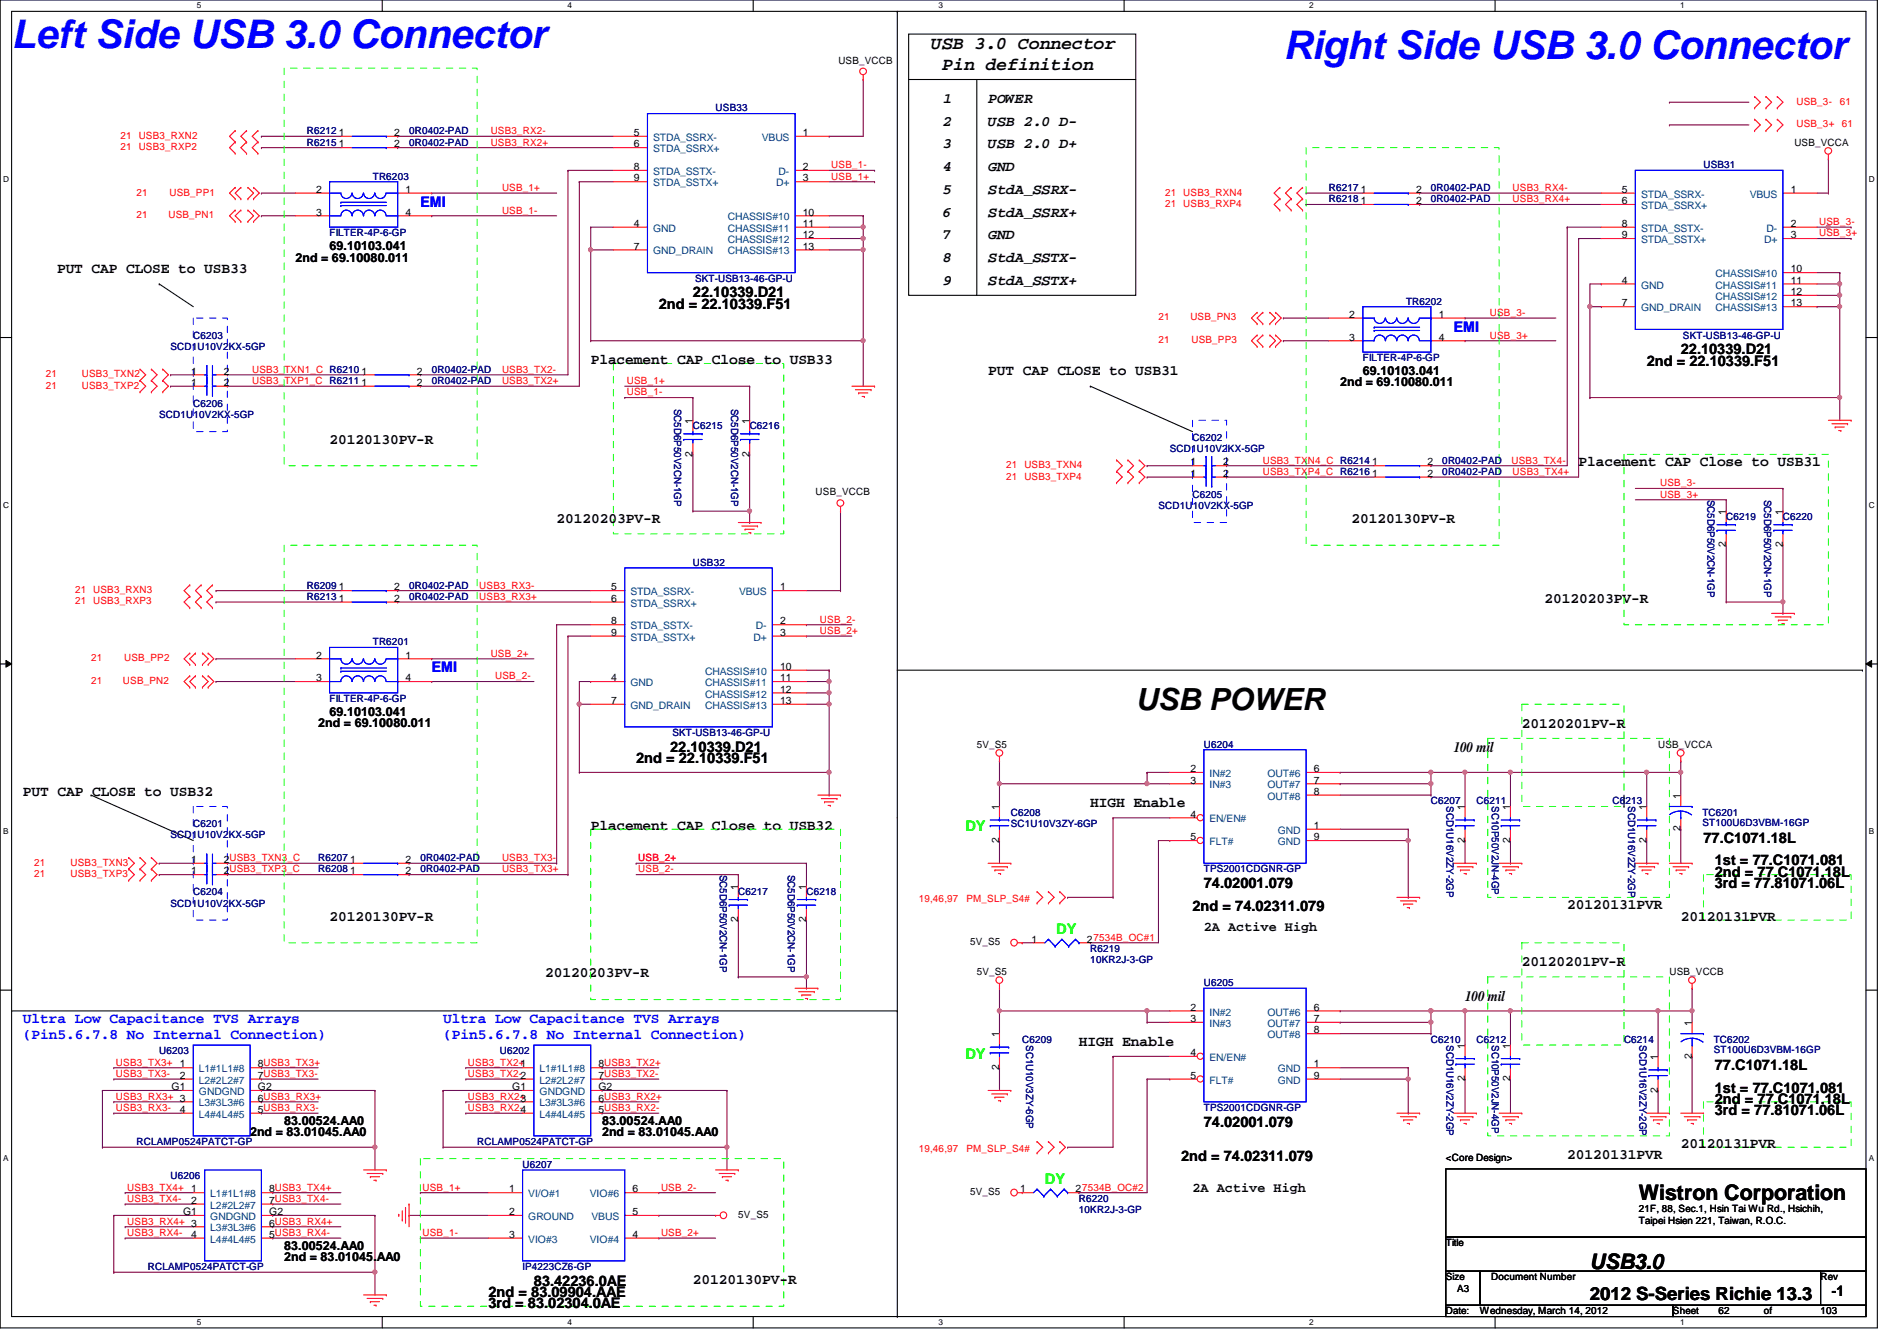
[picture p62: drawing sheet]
<svg xmlns="http://www.w3.org/2000/svg" width="297mm" height="210mm" viewBox="0 0 297 210" stroke-linecap="round" stroke-linejoin="round" font-family="sans-serif">
<defs><g id="words">
<g font-size="6.2" fill="#00f">
<text x="1.8" y="7.5">Left Side USB 3.0 Connector</text>
<text x="201" y="9.3">Right Side USB 3.0 Connector</text>
</g>
<text font-size="4.8" x="177.8" y="111.1">USB POWER</text>
<g font-size="3.3">
<text x="256.6" y="187.9">Wistron Corporation</text>
<text x="249" y="198.6">USB3.0</text>
</g>
<g font-size="2.8">
<text x="145.8" y="7.7">USB 3.0 Connector</text>
<text x="147.5" y="11">Pin definition</text>
<text x="249" y="203.5">2012 S-Series Richie 13.3</text>
</g>
<g font-size="2.3">
<text x="147.6" y="16.1">1</text>
<text x="154.7" y="16.1">POWER</text>
<text x="147.6" y="19.7">2</text>
<text x="147.6" y="23.2">3</text>
<text x="154.7" y="23.2">USB 2.0 D+</text>
<text x="154.7" y="19.7">USB 2.0 D-</text>
<text x="147.6" y="26.8">4</text>
<text x="154.7" y="26.8">GND</text>
<text x="147.6" y="33.9">6</text>
<text x="147.6" y="30.4">5</text>
<text x="154.7" y="30.4">StdA_SSRX-</text>
<text x="154.7" y="33.9">StdA_SSRX+</text>
<text x="147.6" y="37.5">7</text>
<text x="147.6" y="41">8</text>
<text x="154.7" y="41">StdA_SSTX-</text>
<text x="154.7" y="37.5">GND</text>
<text x="8.9" y="42.8">PUT CAP CLOSE to USB33</text>
<text x="108.5" y="46.6">22.10339.D21</text>
<text x="147.6" y="44.6">9</text>
<text x="154.7" y="44.6">StdA_SSTX+</text>
<text x="103.2" y="48.3">2nd = 22.10339.F51</text>
<text x="92.5" y="57">Placement CAP Close to USB33</text>
<text x="154.7" y="58.8">PUT CAP CLOSE to USB31</text>
<text x="257.8" y="57.2">2nd = 22.10339.F51</text>
<text x="263.2" y="55.5">22.10339.D21</text>
<text x="51.6" y="69.4">20120130PV-R</text>
<text x="247.2" y="73">Placement CAP Close to USB31</text>
<text x="87.2" y="81.9">20120203PV-R</text>
<text x="211.6" y="81.9">20120130PV-R</text>
<text x="241.8" y="94.3">20120203PV-R</text>
<text x="238.3" y="113.9">20120201PV-R</text>
<text x="99.6" y="119.5">2nd = 22.10339.F51</text>
<text x="104.9" y="117.7">22.10339.D21</text>
<text x="227.6" y="117.6">100 mil</text>
<text x="3.6" y="124.5">PUT CAP CLOSE to USB32</text>
<text x="92.5" y="129.9">Placement CAP Close to USB32</text>
<text x="170.7" y="126.3">HIGH Enable</text>
<text x="266.7" y="131.9">77.C1071.18L</text>
<text x="268.5" y="137.2">2nd = 77.C1071.18L</text>
<text x="268.5" y="135.5">1st = 77.C1071.081</text>
<text x="186.7" y="142.6">2nd = 74.02311.079</text>
<text x="188.5" y="139">74.02001.079</text>
<text x="245.4" y="142.3">20120131PVR</text>
<text x="268.5" y="139">3rd = 77.81071.06L</text>
<text x="51.6" y="144.1">20120130PV-R</text>
<text x="263.2" y="144.1">20120131PVR</text>
<text x="85.4" y="153">20120203PV-R</text>
<text x="238.3" y="151.2">20120201PV-R</text>
<text x="229.4" y="156.8">100 mil</text>
<text x="168.9" y="163.7">HIGH Enable</text>
<text x="268.5" y="167.5">77.C1071.18L</text>
<text x="268.5" y="172.8">2nd = 77.C1071.18L</text>
<text x="268.5" y="171">1st = 77.C1071.081</text>
<text x="188.5" y="176.4">74.02001.079</text>
<text x="263.2" y="179.7">20120131PVR</text>
<text x="268.5" y="174.6">3rd = 77.81071.06L</text>
<text x="185" y="181.7">2nd = 74.02311.079</text>
<text x="245.4" y="181.4">20120131PVR</text>
<text x="76.5" y="203">2nd = 83.09904.AAE</text>
<text x="83.6" y="201.3">83.42236.0AE</text>
<text x="108.5" y="201">20120130PV-R</text>
<text x="286.8" y="202.9">-1</text>
<text x="76.5" y="204.8">3rd = 83.02304.0AE</text>
</g>
<g font-size="2.3" fill="#00f">
<text x="65.8" y="32.3">EMI</text>
<text x="227.6" y="51.9">EMI</text>
<text x="67.6" y="105.2">EMI</text>
<text x="3.6" y="160.1">Ultra Low Capacitance TVS Arrays</text>
<text x="69.4" y="160.1">Ultra Low Capacitance TVS Arrays</text>
<text x="3.6" y="162.6">(Pin5.6.7.8 No Internal Connection)</text>
<text x="69.4" y="162.6">(Pin5.6.7.8 No Internal Connection)</text>
</g>
<g font-size="2.3" fill="#0f0">
<text x="151.2" y="130.1">DY</text>
<text x="165.4" y="146.1">DY</text>
<text x="151.2" y="165.7">DY</text>
<text x="163.6" y="185.3">DY</text>
</g>
<g font-size="2.1">
<text x="188.5" y="145.8">2A Active High</text>
<text x="186.7" y="186.6">2A Active High</text>
</g>
<g font-size="1.9">
<text x="46.3" y="40.9">2nd = 69.10080.011</text>
<text x="51.6" y="39.2">69.10103.041</text>
<text x="213.4" y="58.7">69.10103.041</text>
<text x="209.8" y="60.5">2nd = 69.10080.011</text>
<text x="49.8" y="113.8">2nd = 69.10080.011</text>
<text x="51.6" y="112.1">69.10103.041</text>
<text x="39.2" y="177.8">2nd = 83.01045.AA0</text>
<text x="44.5" y="176.1">83.00524.AA0</text>
<text x="94.3" y="176.1">83.00524.AA0</text>
<text x="94.3" y="177.8">2nd = 83.01045.AA0</text>
<text x="44.5" y="195.6">83.00524.AA0</text>
<text x="44.5" y="197.4">2nd = 83.01045.AA0</text>
</g>
<g font-size="1.6">
<text x="131.3" y="10">USB_VCCB</text>
<text x="53" y="23.1">1</text>
<text x="53" y="21.3">1</text>
<text x="61.7" y="23.1">2</text>
<text x="61.7" y="21.3">2</text>
<text x="99.3" y="21.3">5</text>
<text x="99.3" y="23.1">6</text>
<text x="125.7" y="21.3">1</text>
<text x="281" y="22.8">USB_VCCA</text>
<text x="99.3" y="26.6">8</text>
<text x="99.3" y="28.4">9</text>
<text x="125.7" y="26.6">2</text>
<text x="125.7" y="28.4">3</text>
<text x="49.5" y="30.2">2</text>
<text x="49.5" y="33.7">3</text>
<text x="63.5" y="30.2">1</text>
<text x="63.5" y="33.7">4</text>
<text x="99.3" y="35.5">4</text>
<text x="125.7" y="33.7">10</text>
<text x="125.7" y="35.5">11</text>
<text x="213.1" y="30.2">1</text>
<text x="213.1" y="32">1</text>
<text x="221.7" y="30.2">2</text>
<text x="221.7" y="32">2</text>
<text x="254" y="30.2">5</text>
<text x="254" y="32">6</text>
<text x="254" y="35.5">8</text>
<text x="280.4" y="30.2">1</text>
<text x="280.4" y="35.5">2</text>
<text x="99.3" y="39.1">7</text>
<text x="125.7" y="37.3">12</text>
<text x="125.7" y="39.1">13</text>
<text x="254" y="37.3">9</text>
<text x="280.4" y="37.3">3</text>
<text x="254" y="44.4">4</text>
<text x="254" y="48">7</text>
<text x="280.4" y="42.6">10</text>
<text x="280.4" y="44.4">11</text>
<text x="280.4" y="46.2">12</text>
<text x="280.4" y="48">13</text>
<text x="211.3" y="49.7">2</text>
<text x="211.3" y="53.3">3</text>
<text x="225.3" y="49.7">1</text>
<text x="225.3" y="53.3">4</text>
<text x="29.9" y="58.6">1</text>
<text x="35" y="58.6">2</text>
<text x="56.6" y="58.6">1</text>
<text x="65.3" y="58.6">2</text>
<text x="29.9" y="60.4">1</text>
<text x="35" y="60.4">2</text>
<text x="56.6" y="60.4">1</text>
<text x="65.3" y="60.4">2</text>
<text x="108.5" y="71.5" transform="rotate(-90 108.5 71.5)">2</text>
<text x="108.5" y="66.3" transform="rotate(-90 108.5 66.3)">1</text>
<text x="117.3" y="71.5" transform="rotate(-90 117.3 71.5)">2</text>
<text x="117.3" y="66.3" transform="rotate(-90 117.3 66.3)">1</text>
<text x="127.7" y="77.6">USB_VCCB</text>
<text x="186.4" y="74.6">1</text>
<text x="186.4" y="72.9">1</text>
<text x="191.5" y="74.6">2</text>
<text x="191.5" y="72.9">2</text>
<text x="214.8" y="72.9">1</text>
<text x="214.8" y="74.6">1</text>
<text x="223.5" y="72.9">2</text>
<text x="223.5" y="74.6">2</text>
<text x="270.3" y="80.6" transform="rotate(-90 270.3 80.6)">1</text>
<text x="279.1" y="80.6" transform="rotate(-90 279.1 80.6)">1</text>
<text x="270.3" y="85.7" transform="rotate(-90 270.3 85.7)">2</text>
<text x="279.1" y="85.7" transform="rotate(-90 279.1 85.7)">2</text>
<text x="53" y="92.4">1</text>
<text x="53" y="94.2">1</text>
<text x="61.7" y="92.4">2</text>
<text x="61.7" y="94.2">2</text>
<text x="95.7" y="92.4">5</text>
<text x="95.7" y="94.2">6</text>
<text x="122.2" y="92.4">1</text>
<text x="95.7" y="97.7">8</text>
<text x="95.7" y="99.5">9</text>
<text x="122.2" y="97.7">2</text>
<text x="122.2" y="99.5">3</text>
<text x="49.5" y="103.1">2</text>
<text x="49.5" y="106.6">3</text>
<text x="63.5" y="103.1">1</text>
<text x="63.5" y="106.6">4</text>
<text x="95.7" y="106.6">4</text>
<text x="122.2" y="104.9">10</text>
<text x="122.2" y="106.6">11</text>
<text x="95.7" y="110.2">7</text>
<text x="122.2" y="108.4">12</text>
<text x="122.2" y="110.2">13</text>
<text x="152.9" y="117">5V_S5</text>
<text x="259.6" y="117">USB_VCCA</text>
<text x="186.4" y="120.9">2</text>
<text x="186.4" y="122.6">3</text>
<text x="205.7" y="120.9">6</text>
<text x="205.7" y="122.6">7</text>
<text x="205.7" y="124.4">8</text>
<text x="263.1" y="125" transform="rotate(-90 263.1 125)">1</text>
<text x="156.5" y="131.9" transform="rotate(-90 156.5 131.9)">2</text>
<text x="156.5" y="126.8" transform="rotate(-90 156.5 126.8)">1</text>
<text x="186.4" y="128">4</text>
<text x="186.4" y="131.5">5</text>
<text x="205.7" y="129.8">1</text>
<text x="205.7" y="131.5">9</text>
<text x="229.4" y="131.9" transform="rotate(-90 229.4 131.9)">2</text>
<text x="229.4" y="126.8" transform="rotate(-90 229.4 126.8)">1</text>
<text x="236.5" y="131.9" transform="rotate(-90 236.5 131.9)">2</text>
<text x="236.5" y="126.8" transform="rotate(-90 236.5 126.8)">1</text>
<text x="257.8" y="131.9" transform="rotate(-90 257.8 131.9)">2</text>
<text x="257.8" y="126.8" transform="rotate(-90 257.8 126.8)">1</text>
<text x="263.1" y="130.1" transform="rotate(-90 263.1 130.1)">2</text>
<text x="29.9" y="135.1">1</text>
<text x="29.9" y="136.9">1</text>
<text x="35" y="135.1">2</text>
<text x="35" y="136.9">2</text>
<text x="54.8" y="136.9">1</text>
<text x="54.8" y="135.1">1</text>
<text x="63.5" y="136.9">2</text>
<text x="63.5" y="135.1">2</text>
<text x="115.6" y="139.2" transform="rotate(-90 115.6 139.2)">1</text>
<text x="126.2" y="139.2" transform="rotate(-90 126.2 139.2)">1</text>
<text x="115.6" y="144.4" transform="rotate(-90 115.6 144.4)">2</text>
<text x="126.2" y="144.4" transform="rotate(-90 126.2 144.4)">2</text>
<text x="151.9" y="148">5V_S5</text>
<text x="161.5" y="147.5">1</text>
<text x="170.2" y="147.5">27534B_OC#1</text>
<text x="152.9" y="152.6">5V_S5</text>
<text x="261.4" y="152.6">USB_VCCB</text>
<text x="186.4" y="158.2">2</text>
<text x="186.4" y="160">3</text>
<text x="205.7" y="158.2">6</text>
<text x="205.7" y="160">7</text>
<text x="205.7" y="161.8">8</text>
<text x="264.9" y="160.6" transform="rotate(-90 264.9 160.6)">1</text>
<text x="28.1" y="167.1">1</text>
<text x="40.4" y="167.1">8USB3_TX3+</text>
<text x="93.7" y="167.1">8USB3_TX2+</text>
<text x="156.5" y="167.5" transform="rotate(-90 156.5 167.5)">2</text>
<text x="156.5" y="162.3" transform="rotate(-90 156.5 162.3)">1</text>
<text x="186.4" y="165.3">4</text>
<text x="205.7" y="167.1">1</text>
<text x="229.4" y="164.1" transform="rotate(-90 229.4 164.1)">1</text>
<text x="236.5" y="164.1" transform="rotate(-90 236.5 164.1)">1</text>
<text x="259.6" y="165.9" transform="rotate(-90 259.6 165.9)">1</text>
<text x="264.9" y="165.7" transform="rotate(-90 264.9 165.7)">2</text>
<text x="26.9" y="170.6">G1</text>
<text x="28.1" y="168.9">2</text>
<text x="40.4" y="172.4">6USB3_RX3+</text>
<text x="40.4" y="168.9">7USB3_TX3-</text>
<text x="40.4" y="170.6">G2</text>
<text x="80.2" y="170.6">G1</text>
<text x="81.5" y="172.4">3</text>
<text x="93.7" y="172.4">6USB3_RX2+</text>
<text x="93.7" y="168.9">7USB3_TX2-</text>
<text x="93.7" y="170.6">G2</text>
<text x="186.4" y="168.9">5</text>
<text x="205.7" y="168.9">9</text>
<text x="229.4" y="169.2" transform="rotate(-90 229.4 169.2)">2</text>
<text x="236.5" y="169.2" transform="rotate(-90 236.5 169.2)">2</text>
<text x="259.6" y="171" transform="rotate(-90 259.6 171)">2</text>
<text x="28.1" y="174.2">4</text>
<text x="40.4" y="174.2">5USB3_RX3-</text>
<text x="93.7" y="174.2">5USB3_RX2-</text>
<text x="226.4" y="181.7">&lt;Core Design&gt;</text>
<text x="28.7" y="190.2">G1</text>
<text x="29.9" y="186.6">1</text>
<text x="29.9" y="188.4">2</text>
<text x="42.2" y="192">6USB3_RX4+</text>
<text x="42.2" y="188.4">7USB3_TX4-</text>
<text x="42.2" y="186.6">8USB3_TX4+</text>
<text x="42.2" y="190.2">G2</text>
<text x="79.7" y="186.6">1</text>
<text x="79.7" y="190.2">2</text>
<text x="99.1" y="190.2">5</text>
<text x="99.1" y="186.6">6</text>
<text x="115.6" y="190.6">5V_S5</text>
<text x="151.9" y="187.1">5V_S5</text>
<text x="159.7" y="186.6">1</text>
<text x="168.4" y="186.6">27534B_OC#2</text>
<text x="256.6" y="189.7">21F, 88, Sec.1, Hsin Tai Wu Rd., Hsichih,</text>
<text x="256.6" y="191.6">Taipei Hsien 221, Taiwan, R.O.C.</text>
<text x="29.9" y="193.8">4</text>
<text x="42.2" y="193.8">5USB3_RX4-</text>
<text x="79.7" y="193.8">3</text>
<text x="99.1" y="193.8">4</text>
<text x="226.4" y="195.1">Title</text>
<text x="226.4" y="200.4">Size</text>
<text x="228.2" y="202.2">A3</text>
<text x="233.5" y="200.4">Document Number</text>
<text x="285.1" y="200.4">Rev</text>
<text x="226.4" y="205.7">Date:</text>
<text x="231.7" y="205.7">Wednesday, March 14, 2012</text>
<text x="262" y="205.7">Sheet</text>
<text x="269.1" y="205.7">62</text>
<text x="276.2" y="205.7">of</text>
<text x="285.1" y="205.7">103</text>
</g>
<g font-size="1.6" fill="#000080">
<text x="112.1" y="17.4">USB33</text>
<text x="48" y="22.8">R6215</text>
<text x="48" y="21">R6212</text>
<text x="64" y="22.8">0R0402-PAD</text>
<text x="64" y="21">0R0402-PAD</text>
<text x="58.4" y="28.1">TR6203</text>
<text x="208.1" y="29.9">R6217</text>
<text x="224.1" y="29.9">0R0402-PAD</text>
<text x="266.7" y="26.3">USB31</text>
<text x="208.1" y="31.7">R6218</text>
<text x="224.1" y="31.7">0R0402-PAD</text>
<text x="51.6" y="37">FILTER-4P-6-GP</text>
<text x="108.8" y="44.1">SKT-USB13-46-GP-U</text>
<text x="220.2" y="47.7">TR6202</text>
<text x="30.3" y="53">C6203</text>
<text x="263.5" y="53">SKT-USB13-46-GP-U</text>
<text x="26.7" y="54.8">SCD1U10V2KX-5GP</text>
<text x="67.6" y="58.3">0R0402-PAD</text>
<text x="213.4" y="56.6">FILTER-4P-6-GP</text>
<text x="24.9" y="65.4">SCD1U10V2KX-5GP</text>
<text x="30.3" y="63.7">C6206</text>
<text x="67.6" y="60.1">0R0402-PAD</text>
<text x="105.6" y="64" transform="rotate(90 105.6 64)">SC5D6P50V2CN-1GP</text>
<text x="114.5" y="64" transform="rotate(90 114.5 64)">SC5D6P50V2CN-1GP</text>
<text x="108.5" y="67.2">C6215</text>
<text x="117.4" y="67.2">C6216</text>
<text x="183.2" y="70.8">SCD1U10V2KX-5GP</text>
<text x="186.7" y="69">C6202</text>
<text x="186.7" y="77.9">C6205</text>
<text x="225.8" y="72.6">0R0402-PAD</text>
<text x="225.8" y="74.3">0R0402-PAD</text>
<text x="181.4" y="79.7">SCD1U10V2KX-5GP</text>
<text x="267.4" y="78.2" transform="rotate(90 267.4 78.2)">SC5D6P50V2CN-1GP</text>
<text x="270.3" y="81.4">C6219</text>
<text x="276.3" y="78.2" transform="rotate(90 276.3 78.2)">SC5D6P50V2CN-1GP</text>
<text x="279.2" y="81.4">C6220</text>
<text x="108.5" y="88.6">USB32</text>
<text x="48" y="92.1">R6209</text>
<text x="48" y="93.9">R6213</text>
<text x="64" y="92.1">0R0402-PAD</text>
<text x="64" y="93.9">0R0402-PAD</text>
<text x="58.4" y="101">TR6201</text>
<text x="51.6" y="109.9">FILTER-4P-6-GP</text>
<text x="105.3" y="115.2">SKT-USB13-46-GP-U</text>
<text x="188.5" y="117">U6204</text>
<text x="224.1" y="125.9">C6207</text>
<text x="231.2" y="125.9">C6211</text>
<text x="252.5" y="125.9">C6213</text>
<text x="26.7" y="131.2">SCD1U10V2KX-5GP</text>
<text x="30.3" y="129.5">C6201</text>
<text x="158.3" y="127.7">C6208</text>
<text x="158.3" y="129.5">SC1U10V3ZY-6GP</text>
<text x="226.5" y="126.2" transform="rotate(90 226.5 126.2)">SCD1U16V2ZY-2GP</text>
<text x="233.6" y="126.2" transform="rotate(90 233.6 126.2)">SC10P50V2JN-4GP</text>
<text x="254.9" y="126.2" transform="rotate(90 254.9 126.2)">SCD1U16V2ZY-2GP</text>
<text x="266.6" y="127.7">TC6201</text>
<text x="266.6" y="129.3">ST100U6D3VBM-16GP</text>
<text x="49.8" y="136.6">R6208</text>
<text x="49.8" y="134.8">R6207</text>
<text x="65.8" y="136.6">0R0402-PAD</text>
<text x="65.8" y="134.8">0R0402-PAD</text>
<text x="112.7" y="136.9" transform="rotate(90 112.7 136.9)">SC5D6P50V2CN-1GP</text>
<text x="123.4" y="136.9" transform="rotate(90 123.4 136.9)">SC5D6P50V2CN-1GP</text>
<text x="188.5" y="136.6">TPS2001CDGNR-GP</text>
<text x="26.7" y="141.9">SCD1U10V2KX-5GP</text>
<text x="30.3" y="140.1">C6204</text>
<text x="115.6" y="140.1">C6217</text>
<text x="126.3" y="140.1">C6218</text>
<text x="170.7" y="149">R6219</text>
<text x="170.7" y="150.8">10KR2J-3-GP</text>
<text x="188.5" y="154.3">U6205</text>
<text x="24.9" y="165">U6203</text>
<text x="78.3" y="165">U6202</text>
<text x="160.1" y="163.2">C6209</text>
<text x="160.7" y="163.6" transform="rotate(90 160.7 163.6)">SC1U10V3ZY-6GP</text>
<text x="224.1" y="163.2">C6210</text>
<text x="226.5" y="163.6" transform="rotate(90 226.5 163.6)">SCD1U16V2ZY-2GP</text>
<text x="231.2" y="163.2">C6212</text>
<text x="233.6" y="163.6" transform="rotate(90 233.6 163.6)">SC10P50V2JN-4GP</text>
<text x="254.3" y="163.2">C6214</text>
<text x="256.7" y="163.6" transform="rotate(90 256.7 163.6)">SCD1U16V2ZY-2GP</text>
<text x="268.3" y="163.2">TC6202</text>
<text x="268.3" y="164.8">ST100U6D3VBM-16GP</text>
<text x="188.5" y="173.9">TPS2001CDGNR-GP</text>
<text x="21.4" y="179.2">RCLAMP0524PATCT-GP</text>
<text x="74.7" y="179.2">RCLAMP0524PATCT-GP</text>
<text x="26.7" y="184.6">U6206</text>
<text x="81.8" y="182.8">U6207</text>
<text x="168.9" y="188.1">R6220</text>
<text x="168.9" y="189.9">10KR2J-3-GP</text>
<text x="23.2" y="198.8">RCLAMP0524PATCT-GP</text>
<text x="81.8" y="198.8">IP4223CZ6-GP</text>
</g>
<g font-size="1.6" fill="#f00">
<text x="281.3" y="16.4">USB_3-</text>
<text x="288.1" y="16.4">61</text>
<text x="18.9" y="21.7">21 USB3_RXN2</text>
<text x="18.9" y="23.5">21 USB3_RXP2</text>
<text x="76.8" y="22.8">USB3_RX2+</text>
<text x="76.8" y="21">USB3_RX2-</text>
<text x="281.3" y="19.9">USB_3+</text>
<text x="288.4" y="19.9">61</text>
<text x="78.6" y="29.9">USB_1+</text>
<text x="130.2" y="26.3">USB_1-</text>
<text x="130.2" y="28.1">USB_1+</text>
<text x="236.9" y="29.9">USB3_RX4-</text>
<text x="21.4" y="34.2">21</text>
<text x="21.4" y="30.6">21</text>
<text x="26.4" y="34.2">USB_PN1</text>
<text x="26.5" y="30.6">USB_PP1</text>
<text x="78.6" y="33.4">USB_1-</text>
<text x="182.5" y="30.6">21 USB3_RXN4</text>
<text x="182.5" y="32.4">21 USB3_RXP4</text>
<text x="236.9" y="31.7">USB3_RX4+</text>
<text x="284.9" y="35.2">USB_3-</text>
<text x="284.9" y="37">USB_3+</text>
<text x="181.4" y="50.2">21</text>
<text x="181.4" y="53.7">21</text>
<text x="186.4" y="50.2">USB_PN3</text>
<text x="186.6" y="53.7">USB_PP3</text>
<text x="233.3" y="49.4">USB_3-</text>
<text x="233.3" y="53">USB_3+</text>
<text x="7.2" y="59.1">21</text>
<text x="12.8" y="59.1">USB3_TXN2</text>
<text x="39.5" y="58.3">USB3_TXN1_C R6210</text>
<text x="78.6" y="58.3">USB3_TX2-</text>
<text x="7.2" y="60.8">21</text>
<text x="12.8" y="60.8">USB3_TXP2</text>
<text x="39.5" y="60.1">USB3_TXP1_C R6211</text>
<text x="78.6" y="60.1">USB3_TX2+</text>
<text x="98.2" y="61.9">USB_1-</text>
<text x="98.2" y="60.1">USB_1+</text>
<text x="157.6" y="73.3">21 USB3_TXN4</text>
<text x="157.6" y="75.1">21 USB3_TXP4</text>
<text x="197.7" y="74.3">USB3_TXP4_C R6216</text>
<text x="197.7" y="72.6">USB3_TXN4_C R6214</text>
<text x="236.7" y="72.6">USB3_TX4-</text>
<text x="236.9" y="74.3">USB3_TX4+</text>
<text x="260" y="77.9">USB_3+</text>
<text x="260" y="76.1">USB_3-</text>
<text x="11.8" y="92.8">21 USB3_RXN3</text>
<text x="11.8" y="94.6">21 USB3_RXP3</text>
<text x="75.1" y="93.9">USB3_RX3+</text>
<text x="75.1" y="92.1">USB3_RX3-</text>
<text x="128.4" y="97.5">USB_2-</text>
<text x="128.4" y="99.2">USB_2+</text>
<text x="14.3" y="107.1">21</text>
<text x="14.3" y="103.5">21</text>
<text x="19.3" y="107.1">USB_PN2</text>
<text x="19.4" y="103.5">USB_PP2</text>
<text x="76.8" y="102.8">USB_2+</text>
<text x="77.6" y="106.3">USB_2-</text>
<text x="5.4" y="135.5">21</text>
<text x="5.4" y="137.3">21</text>
<text x="11" y="135.5">USB3_TXN3</text>
<text x="11" y="137.3">USB3_TXP3</text>
<text x="35.9" y="134.8">USB3_TXN3_C</text>
<text x="35.9" y="136.6">USB3_TXP3_C</text>
<text x="78.6" y="134.8">USB3_TX3-</text>
<text x="78.6" y="136.6">USB3_TX3+</text>
<text x="99.9" y="136.6">USB_2-</text>
<text x="99.9" y="134.8">USB_2+</text>
<text x="143.9" y="141.2">19,46,97</text>
<text x="151.3" y="141.2">PM_SLP_S4#</text>
<text x="18.2" y="166.8">USB3_TX3+</text>
<text x="73.3" y="166.8">USB3_TX2+1</text>
<text x="18.2" y="173.9">USB3_RX3-</text>
<text x="18.2" y="168.6">USB3_TX3-</text>
<text x="18.2" y="172.1">USB3_RX3+ 3</text>
<text x="73.3" y="173.9">USB3_RX2-4</text>
<text x="73.3" y="168.6">USB3_TX2-2</text>
<text x="73.3" y="172.1">USB3_RX2+</text>
<text x="143.9" y="180.3">19,46,97</text>
<text x="151.3" y="180.3">PM_SLP_S4#</text>
<text x="19.9" y="186.4">USB3_TX4+</text>
<text x="19.9" y="188.1">USB3_TX4-</text>
<text x="19.9" y="191.7">USB3_RX4+ 3</text>
<text x="66.2" y="186.4">USB_1+</text>
<text x="103.5" y="186.4">USB_2-</text>
<text x="19.9" y="193.5">USB3_RX4-</text>
<text x="66.2" y="193.5">USB_1-</text>
<text x="103.5" y="193.5">USB_2+</text>
</g>
<g font-size="1.6" fill="#004080">
<text x="102.3" y="22.1">STDA_SSRX-</text>
<text x="102.3" y="23.8">STDA_SSRX+</text>
<text x="119.3" y="22.1">VBUS</text>
<text x="102.3" y="27.4">STDA_SSTX-</text>
<text x="102.3" y="29.2">STDA_SSTX+</text>
<text x="121.5" y="29.2">D+</text>
<text x="121.9" y="27.4">D-</text>
<text x="114" y="34.5">CHASSIS#10</text>
<text x="257" y="30.9">STDA_SSRX-</text>
<text x="257" y="32.7">STDA_SSRX+</text>
<text x="274" y="30.9">VBUS</text>
<text x="102.3" y="36.3">GND</text>
<text x="102.3" y="39.8">GND_DRAIN</text>
<text x="114" y="36.3">CHASSIS#11</text>
<text x="114" y="38.1">CHASSIS#12</text>
<text x="114" y="39.8">CHASSIS#13</text>
<text x="257" y="36.3">STDA_SSTX-</text>
<text x="257" y="38.1">STDA_SSTX+</text>
<text x="276.2" y="38.1">D+</text>
<text x="276.6" y="36.3">D-</text>
<text x="257" y="45.2">GND</text>
<text x="268.6" y="43.4">CHASSIS#10</text>
<text x="268.6" y="45.2">CHASSIS#11</text>
<text x="268.6" y="46.9">CHASSIS#12</text>
<text x="257" y="48.7">GND_DRAIN</text>
<text x="268.6" y="48.7">CHASSIS#13</text>
<text x="98.7" y="93.2">STDA_SSRX-</text>
<text x="98.7" y="95">STDA_SSRX+</text>
<text x="115.7" y="93.2">VBUS</text>
<text x="98.7" y="98.5">STDA_SSTX-</text>
<text x="98.7" y="100.3">STDA_SSTX+</text>
<text x="118" y="100.3">D+</text>
<text x="118.4" y="98.5">D-</text>
<text x="98.7" y="107.4">GND</text>
<text x="110.4" y="105.6">CHASSIS#10</text>
<text x="110.4" y="107.4">CHASSIS#11</text>
<text x="98.7" y="111">GND_DRAIN</text>
<text x="110.4" y="109.2">CHASSIS#12</text>
<text x="110.4" y="111">CHASSIS#13</text>
<text x="189.4" y="121.6">IN#2</text>
<text x="189.4" y="123.4">IN#3</text>
<text x="198.5" y="121.6">OUT#6</text>
<text x="198.5" y="123.4">OUT#7</text>
<text x="198.5" y="125.2">OUT#8</text>
<text x="189.4" y="128.7">EN/EN#</text>
<text x="200.1" y="130.5">GND</text>
<text x="189.4" y="132.3">FLT#</text>
<text x="200.1" y="132.3">GND</text>
<text x="189.4" y="159">IN#2</text>
<text x="189.4" y="160.7">IN#3</text>
<text x="198.5" y="159">OUT#6</text>
<text x="198.5" y="160.7">OUT#7</text>
<text x="31.2" y="167.9">L1#1L1#8</text>
<text x="84.5" y="167.9">L1#1L1#8</text>
<text x="189.4" y="166.1">EN/EN#</text>
<text x="198.5" y="162.5">OUT#8</text>
<text x="200.1" y="167.9">GND</text>
<text x="31.2" y="169.6">L2#2L2#7</text>
<text x="31.2" y="171.4">GNDGND</text>
<text x="31.2" y="173.2">L3#3L3#6</text>
<text x="84.5" y="169.6">L2#2L2#7</text>
<text x="84.5" y="171.4">GNDGND</text>
<text x="84.5" y="173.2">L3#3L3#6</text>
<text x="189.4" y="169.6">FLT#</text>
<text x="200.1" y="169.6">GND</text>
<text x="31.2" y="175">L4#4L4#5</text>
<text x="84.5" y="175">L4#4L4#5</text>
<text x="32.9" y="187.4">L1#1L1#8</text>
<text x="32.9" y="189.2">L2#2L2#7</text>
<text x="32.9" y="191">GNDGND</text>
<text x="82.7" y="187.4">VI/O#1</text>
<text x="82.7" y="191">GROUND</text>
<text x="92.4" y="187.4">VIO#6</text>
<text x="92.6" y="191">VBUS</text>
<text x="32.9" y="192.7">L3#3L3#6</text>
<text x="32.9" y="194.5">L4#4L4#5</text>
<text x="82.7" y="194.5">VIO#3</text>
<text x="92.4" y="194.5">VIO#4</text>
</g>
<g font-size="1.3">
<text x="30.8" y="1.3">5</text>
<text x="88.9" y="1.3">4</text>
<text x="146.9" y="1.3">3</text>
<text x="205" y="1.3">2</text>
<text x="263.1" y="1.3">1</text>
<text x=".5" y="28.4">D</text>
<text x="292.6" y="28.4">D</text>
<text x=".5" y="79.5">C</text>
<text x="292.6" y="79.5">C</text>
<text x=".5" y="130.6">B</text>
<text x="292.6" y="130.6">B</text>
<text x=".5" y="181.7">A</text>
<text x="292.6" y="181.7">A</text>
<text x="30.8" y="207.4">5</text>
<text x="88.9" y="207.4">4</text>
<text x="146.9" y="207.4">3</text>
<text x="205" y="207.4">2</text>
<text x="263.1" y="207.4">1</text>
</g>
</g></defs>
<path d="M0 0h294v207.9h-294zM1.8 1.8h290.4v204.3h-290.4z" fill="none" stroke="#000" stroke-width=".17"/>
<g fill="#fff">
<path d="M30.8 .2h.7v1.4h-.7z"/>
<path d="M30.8 206.2h.7v1.4h-.7z"/>
</g>
<path d="M59.9 0v1.8M59.9 206.1v1.8" fill="none" stroke="#000" stroke-width=".17"/>
<g fill="#fff">
<path d="M88.9 .2h.6v1.4h-.6z"/>
<path d="M88.9 206.2h.6v1.4h-.6z"/>
</g>
<path d="M117.9 0v1.8M117.9 206.1v1.8" fill="none" stroke="#000" stroke-width=".17"/>
<g fill="#fff">
<path d="M146.9 .2h.7v1.4h-.7z"/>
<path d="M146.9 206.2h.7v1.4h-.7z"/>
</g>
<path d="M176 0v1.8M176 206.1v1.8" fill="none" stroke="#000" stroke-width=".17"/>
<g fill="#fff">
<path d="M205 .2h.7v1.4h-.7z"/>
<path d="M205 206.2h.7v1.4h-.7z"/>
</g>
<path d="M234.1 0v1.8M234.1 206.1v1.8" fill="none" stroke="#000" stroke-width=".17"/>
<g fill="#fff">
<path d="M263.1 .2h.7v1.4h-.7z"/>
<path d="M263.1 206.2h.7v1.4h-.7z"/>
<path d="M.5 27.3h.9v1.4h-.9z"/>
<path d="M292.6 27.3h.9v1.4h-.9z"/>
<path d="M.5 78.4h.9v1.4h-.9z"/>
<path d="M292.6 78.4h.9v1.4h-.9z"/>
</g>
<path d="M0 52.8h1.8M292.2 52.8h1.8" fill="none" stroke="#000" stroke-width=".17"/>
<g fill="#fff">
<path d="M.5 129.5h.8v1.4h-.8z"/>
<path d="M292.6 129.5h.9v1.4h-.9z"/>
</g>
<path d="M0 103.9h1.8M292.2 103.9h1.8" fill="none" stroke="#000" stroke-width=".17"/>
<path d="M.9 103.4l.9 .5-.9 .5zM292.2 103.9l.9-.5v1z" fill="#000"/>
<path d="M.9 103.4l.9 .5-.9 .5zM292.2 103.9l.9-.5v1z" fill="none" stroke="#000" stroke-width=".16"/>
<g fill="#fff">
<path d="M.5 180.5h.8v1.4h-.8z"/>
<path d="M292.6 180.5h.9v1.4h-.9z"/>
</g>
<path d="M0 155h1.8M292.2 155h1.8" fill="none" stroke="#000" stroke-width=".17"/>
<g fill="none" stroke="#800040" stroke-width=".17">
<path d="M33.8 92.5h.1M33.8 94.2h.1M33.8 92.5h19.6M33.8 94.2h19.6M62.3 94.2h.1M62.3 92.5h.1M62.3 92.5h30.2M62.3 94.2h30.2M88.9 99.6v37.3M33.8 103.1h.1M33.8 106.7h.1M33.8 103.1h12.5"/>
<path d="M33.8 106.7h12.5M67.6 103.1h.1M67.6 106.7h.1M67.6 103.1h16M67.6 106.7h16M24.9 135.1h.1M24.9 136.9h.1M24.9 135.1h5.4M24.9 136.9h5.4M35.6 135.1h.1M35.6 136.9h.1M35.6 135.1h19.6"/>
<path d="M35.6 136.9h19.6M64 135.1h.1M64 136.9h.1M64 135.1h23.2M64 136.9h24.9M88.9 136.9h.1M224.1 120.9h.1M224.1 120.9h5.3M229.4 131.6h.1M229.4 131.6v3.5M40.9 174.2h.1M40.9 167.1h.1"/>
<path d="M40.9 168.9h.1M40.9 172.5h.1M40.9 174.2h8.9M40.9 167.1h8.9M40.9 168.9h8.9M40.9 172.5h8.9M69.4 170.7h.1M69.4 170.7h12.4M94.3 174.2h.1M94.3 174.2h8.9"/>
</g>
<circle cx="224" cy="120.9" r=".32" fill="#f0f"/>
<circle cx="224" cy="120.9" r=".32" fill="none" stroke="#f0f" stroke-width=".17"/>
<g fill="none" stroke="#800040" stroke-width=".17">
<path d="M156.5 119.1h.1M156.5 119.1v7.1M156.5 122.7h.1M156.5 131.6h.1M156.5 131.6v3.5M174.3 128h.1M174.3 128h8.9M174.3 128v12.5M179.6 120.9h.1M179.6 122.7h.1M179.6 120.9h3.6M179.6 120.9v1.8"/>
<path d="M179.6 122.7h3.6M181.4 131.6h.1M181.4 131.6v16h-10.7M263.2 120.9h.1M263.2 129.8h.1M263.2 120.9v3.6M263.2 129.8v5.3M160.1 147.6h.1M160.1 147.6h1.7M167.2 140.5h.1M167.2 140.5h7.1M170.7 147.6h.1"/>
<path d="M174.3 140.5h.1M113.8 179.6h.1M113.8 179.6v3.5"/>
</g>
<circle cx="179.6" cy="122.7" r=".32" fill="#f0f"/>
<circle cx="179.6" cy="122.7" r=".32" fill="none" stroke="#f0f" stroke-width=".17"/>
<path d="M201 53.3h.1M201 49.8h.1M201 53.3h7.1M201 49.8h7.1M229.4 49.8h.1M229.4 53.3h.1M229.4 53.3h14.2M229.4 49.8h14.2M224.1 158.2h.1M224.1 158.2v1.8" fill="none" stroke="#800040" stroke-width=".17"/>
<circle cx="224" cy="158.2" r=".32" fill="#f0f"/>
<circle cx="224" cy="158.2" r=".32" fill="none" stroke="#f0f" stroke-width=".17"/>
<g fill="none" stroke="#800040" stroke-width=".17">
<path d="M247.2 37.3h.1M247.2 37.3v37.4M247.2 37.3h3.5M16 170.7h.1M16 170.7h12.5M16 170.7v8.9M58.7 179.6h.1M58.7 170.7h.1M58.7 170.7v12.4M69.4 170.7h.1M69.4 170.7v8.9M72.9 174.2h.1"/>
<path d="M72.9 167.1h.1M72.9 168.9h.1M72.9 172.5h.1M72.9 167.1h8.9M72.9 174.2h8.9M72.9 168.9h8.9M72.9 172.5h8.9M94.3 167.1h.1M94.3 167.1h8.9"/>
</g>
<circle cx="58.7" cy="179.6" r=".32" fill="#f0f"/>
<circle cx="58.7" cy="179.6" r=".32" fill="none" stroke="#f0f" stroke-width=".17"/>
<g fill="none" stroke="#800040" stroke-width=".17">
<path d="M179.6 72.9h.1M179.6 74.7h.1M179.6 74.7h7.1M179.6 72.9h7.1M192.1 74.7h.1M192.1 72.9h.1M192.1 74.7h23.1M192.1 72.9h23.1M224.1 72.9h.1M224.1 74.7h.1M224.1 74.7h23.1M224.1 72.9h21.3"/>
<path d="M224.1 158.2h.1M224.1 158.2h5.3M17.8 174.2h.1M17.8 167.1h.1M17.8 168.9h.1M17.8 172.5h.1M17.8 168.9h10.7M17.8 174.2h10.7M17.8 167.1h10.7M17.8 172.5h10.7M40.9 170.7h.1M40.9 170.7h17.8"/>
<path d="M94.3 168.9h.1M94.3 168.9h8.9"/>
</g>
<circle cx="224" cy="158.2" r=".32" fill="#f0f"/>
<circle cx="224" cy="158.2" r=".32" fill="none" stroke="#f0f" stroke-width=".17"/>
<path d="M204.5 32h.1M204.5 30.2h.1M204.5 32h8.9M204.5 30.2h8.9M222.3 30.2h.1M222.3 32h.1M222.3 32h28.4M222.3 30.2h28.4M209.8 122.7h.1M209.8 122.7h14.3" fill="none" stroke="#800040" stroke-width=".17"/>
<circle cx="224" cy="122.7" r=".32" fill="#f0f"/>
<circle cx="224" cy="122.7" r=".32" fill="none" stroke="#f0f" stroke-width=".17"/>
<path d="M224.1 120.9h.1M224.1 120.9v1.8M94.3 172.5h.1M94.3 172.5h8.9M113.8 170.7h.1M113.8 170.7v8.9" fill="none" stroke="#800040" stroke-width=".17"/>
<circle cx="113.8" cy="179.6" r=".32" fill="#f0f"/>
<circle cx="113.8" cy="179.6" r=".32" fill="none" stroke="#f0f" stroke-width=".17"/>
<path d="M257.8 120.9h.1M257.8 120.9h5.4M94.3 170.7h.1M94.3 170.7h19.5" fill="none" stroke="#800040" stroke-width=".17"/>
<circle cx="263.2" cy="120.9" r=".32" fill="#f0f"/>
<circle cx="263.2" cy="120.9" r=".32" fill="none" stroke="#f0f" stroke-width=".17"/>
<circle cx="257.8" cy="120.9" r=".32" fill="#f0f"/>
<circle cx="257.8" cy="120.9" r=".32" fill="none" stroke="#f0f" stroke-width=".17"/>
<g fill="none" stroke="#800040" stroke-width=".17">
<path d="M245.4 35.6h.1M245.4 35.6v37.3M156.5 154.7h.1M156.5 158.2h.1M156.5 154.7v7.1M179.6 158.2h.1M179.6 158.2h3.6M209.8 158.2h.1M209.8 158.2h14.3M229.4 158.2h.1M229.4 158.2v5.4M265 158.2h.1"/>
<path d="M265 154.7h.1M265 154.7v5.3M156.5 167.1h.1M156.5 167.1v3.6M174.3 165.4h.1M174.3 165.4h8.9M179.6 168.9h.1M179.6 160h.1M179.6 168.9v17.8h-10.7M179.6 160h3.6M229.4 168.9h.1M229.4 168.9v5.3"/>
<path d="M265 165.4h.1M265 165.4v8.8M168.9 186.7h.1"/>
</g>
<circle cx="179.6" cy="158.2" r=".32" fill="#f0f"/>
<circle cx="179.6" cy="158.2" r=".32" fill="none" stroke="#f0f" stroke-width=".17"/>
<path d="M156.5 158.2h.1M156.5 158.2h23.1M179.6 158.2h.1M179.6 158.2v1.8M167.2 179.6h.1M174.3 165.4h.1M174.3 165.4v14.2h-7.1" fill="none" stroke="#800040" stroke-width=".17"/>
<circle cx="156.5" cy="158.2" r=".32" fill="#f0f"/>
<circle cx="156.5" cy="158.2" r=".32" fill="none" stroke="#f0f" stroke-width=".17"/>
<path d="M209.8 160h.1M209.8 160h14.3" fill="none" stroke="#800040" stroke-width=".17"/>
<circle cx="224" cy="160" r=".32" fill="#f0f"/>
<circle cx="224" cy="160" r=".32" fill="none" stroke="#f0f" stroke-width=".17"/>
<g fill="none" stroke="#800040" stroke-width=".17">
<path d="M40.9 30.2h.1M40.9 33.8h.1M40.9 21.3h.1M40.9 23.1h.1M40.9 30.2h5.4M40.9 33.8h5.4M40.9 21.3h12.5M40.9 23.1h12.5M62.3 23.1h.1M62.3 21.3h.1M62.3 21.3h33.8M62.3 23.1h33.8"/>
<path d="M67.6 33.8h.1M67.6 30.2h.1M67.6 30.2h19.6M67.6 33.8h19.6M26.7 58.7h.1M26.7 58.7h3.6M35.6 58.7h.1M35.6 58.7h21.3M65.8 58.7h.1M65.8 58.7h23.1M26.7 60.5h.1M26.7 60.5h3.6"/>
<path d="M35.6 60.5h.1M35.6 60.5h21.3M65.8 60.5h.1M65.8 60.5h24.9M17.8 190.2h.1M17.8 190.2h12.5M58.7 199.1h.1M58.7 190.2h.1M58.7 190.2v12.5"/>
</g>
<circle cx="58.7" cy="199.1" r=".32" fill="#f0f"/>
<circle cx="58.7" cy="199.1" r=".32" fill="none" stroke="#f0f" stroke-width=".17"/>
<g fill="none" stroke="#800040" stroke-width=".17">
<path d="M261.4 16h.1M261.4 19.6h.1M261.4 16h12.5M261.4 19.6h12.5M263.2 119.1h.1M263.2 119.1v1.8M209.8 120.9h.1M209.8 120.9h14.3M229.4 120.9h.1M229.4 120.9v5.3M259.6 158.2h.1M259.6 158.2h5.4"/>
<path d="M17.8 199.1h.1M17.8 190.2v8.9M19.6 193.8h.1M19.6 186.7h.1M19.6 188.5h.1M19.6 192h.1M19.6 193.8h10.7M19.6 186.7h10.7M19.6 188.5h10.7M19.6 192h10.7M42.7 190.2h.1M42.7 193.8h.1"/>
<path d="M42.7 186.7h.1M42.7 188.5h.1M42.7 192h.1M42.7 190.2h16M42.7 193.8h10.7M42.7 186.7h10.7M42.7 188.5h10.7M42.7 192h10.7M64 190.2h.1M64 190.2h12.5M65.8 193.8h.1M65.8 186.7h.1"/>
<path d="M65.8 193.8h10.7M65.8 186.7h10.7M103.2 193.8h.1M103.2 190.2h.1M103.2 186.7h.1M103.2 190.2h8.9M103.2 193.8h8.9M103.2 186.7h8.9"/>
</g>
<circle cx="264.9" cy="158.2" r=".32" fill="#f0f"/>
<circle cx="264.9" cy="158.2" r=".32" fill="none" stroke="#f0f" stroke-width=".17"/>
<circle cx="259.6" cy="158.2" r=".32" fill="#f0f"/>
<circle cx="259.6" cy="158.2" r=".32" fill="none" stroke="#f0f" stroke-width=".17"/>
<path d="M156.5 122.7h.1M156.5 122.7h23.1" fill="none" stroke="#800040" stroke-width=".17"/>
<circle cx="156.5" cy="122.7" r=".32" fill="#f0f"/>
<circle cx="156.5" cy="122.7" r=".32" fill="none" stroke="#f0f" stroke-width=".17"/>
<path d="M181.4 131.6h1.8M183.2 131.6h.1M209.8 124.5h14.3M209.8 129.8h10.7M220.5 129.8h.1M220.5 131.6h.1M220.5 129.8v1.8M224.1 124.5h.1M224.1 122.7h.1M224.1 122.7v1.8" fill="none" stroke="#800040" stroke-width=".17"/>
<circle cx="220.5" cy="131.5" r=".32" fill="#f0f"/>
<circle cx="220.5" cy="131.5" r=".32" fill="none" stroke="#f0f" stroke-width=".17"/>
<g fill="none" stroke="#800040" stroke-width=".17">
<path d="M209.8 131.6h10.7M220.5 131.6h.1M220.5 131.6v8.9M220.5 140.5h.1M179.6 168.9h3.6M183.2 168.9h.1M209.8 161.8h14.3M209.8 167.1h10.7M220.5 167.1h.1M220.5 168.9h.1M220.5 167.1v1.8M224.1 161.8h.1"/>
<path d="M224.1 160h.1M224.1 160v1.8"/>
</g>
<circle cx="220.5" cy="168.9" r=".32" fill="#f0f"/>
<circle cx="220.5" cy="168.9" r=".32" fill="none" stroke="#f0f" stroke-width=".17"/>
<path d="M129.8 110.2h.1M129.8 110.2v10.7M209.8 168.9h10.7M220.5 168.9h.1M220.5 174.2h.1M220.5 168.9v5.3" fill="none" stroke="#800040" stroke-width=".17"/>
<circle cx="129.8" cy="110.2" r=".32" fill="#f0f"/>
<circle cx="129.8" cy="110.2" r=".32" fill="none" stroke="#f0f" stroke-width=".17"/>
<path d="M288.1 62.2h.1M288.1 62.2v3.6" fill="none" stroke="#800040" stroke-width=".17"/>
<circle cx="288.1" cy="62.2" r=".32" fill="#f0f"/>
<circle cx="288.1" cy="62.2" r=".32" fill="none" stroke="#f0f" stroke-width=".17"/>
<path d="M135.2 53.3h.1M135.2 53.3v7.2M249 62.2h.1M249 62.2h39.1" fill="none" stroke="#800040" stroke-width=".17"/>
<circle cx="135.1" cy="53.3" r=".32" fill="#f0f"/>
<circle cx="135.1" cy="53.3" r=".32" fill="none" stroke="#f0f" stroke-width=".17"/>
<g fill="none" stroke="#800040" stroke-width=".17">
<path d="M88.9 26.7h.1M88.9 26.7h7.2M88.9 26.7v32M90.7 28.4h.1M90.7 28.4h5.4M90.7 28.4v32.1M92.5 35.6h.1M92.5 39.1h.1M92.5 35.6h3.6M92.5 35.6v3.5M92.5 39.1h3.6M245.4 35.6h.1"/>
<path d="M245.4 35.6h5.3M284.5 48h.1M288.1 46.2h.1M288.1 46.2v1.8h-3.6M87.2 97.8h.1M87.2 97.8h5.3M87.2 97.8v37.3M88.9 99.6h.1M88.9 99.6h3.6M87.2 135.1h.1"/>
</g>
<circle cx="92.5" cy="39.1" r=".32" fill="#f0f"/>
<circle cx="92.5" cy="39.1" r=".32" fill="none" stroke="#f0f" stroke-width=".17"/>
<path d="M92.5 39.1v14.2M129.8 33.8h5.4M129.8 35.6h5.4M135.2 33.8h.1M135.2 39.1h.1M135.2 35.6h.1M135.2 39.1v14.2M92.5 53.3h.1M92.5 53.3h42.7M135.2 53.3h.1" fill="none" stroke="#800040" stroke-width=".17"/>
<circle cx="135.1" cy="35.5" r=".32" fill="#f0f"/>
<circle cx="135.1" cy="35.5" r=".32" fill="none" stroke="#f0f" stroke-width=".17"/>
<path d="M129.8 37.3h5.4M129.8 39.1h5.4M135.2 33.8h.1M135.2 37.3h.1M135.2 35.6h.1M135.2 39.1h.1M135.2 33.8v3.5" fill="none" stroke="#800040" stroke-width=".17"/>
<circle cx="135.1" cy="39.1" r=".32" fill="#f0f"/>
<circle cx="135.1" cy="39.1" r=".32" fill="none" stroke="#f0f" stroke-width=".17"/>
<path d="M135.2 37.3h.1M135.2 37.3v1.8" fill="none" stroke="#800040" stroke-width=".17"/>
<circle cx="135.1" cy="37.3" r=".32" fill="#f0f"/>
<circle cx="135.1" cy="37.3" r=".32" fill="none" stroke="#f0f" stroke-width=".17"/>
<g fill="none" stroke="#800040" stroke-width=".17">
<path d="M135.2 12.4h.1M135.2 12.4v8.9h-5.4M129.8 21.3h.1M129.8 26.7h7.1M129.8 28.4h7.1M136.9 26.7h.1M136.9 28.4h.1M126.3 92.5h5.3M131.6 92.5h.1M131.6 80h.1M131.6 80v12.5M126.3 104.9h3.5"/>
<path d="M126.3 106.7h3.5M126.3 108.5h3.5M129.8 104.9h.1M129.8 106.7h.1M129.8 108.5h.1M129.8 104.9v3.6"/>
</g>
<circle cx="129.8" cy="106.7" r=".32" fill="#f0f"/>
<circle cx="129.8" cy="106.7" r=".32" fill="none" stroke="#f0f" stroke-width=".17"/>
<path d="M126.3 110.2h3.5M129.8 110.2h.1M129.8 108.5h.1M129.8 108.5v1.7" fill="none" stroke="#800040" stroke-width=".17"/>
<circle cx="129.8" cy="108.4" r=".32" fill="#f0f"/>
<circle cx="129.8" cy="108.4" r=".32" fill="none" stroke="#f0f" stroke-width=".17"/>
<path d="M90.7 110.2h.1M92.5 106.7h.1M92.5 106.7h-1.8v3.5" fill="none" stroke="#800040" stroke-width=".17"/>
<circle cx="90.7" cy="110.2" r=".32" fill="#f0f"/>
<circle cx="90.7" cy="110.2" r=".32" fill="none" stroke="#f0f" stroke-width=".17"/>
<path d="M90.7 120.9h39.1M129.8 120.9h.1" fill="none" stroke="#800040" stroke-width=".17"/>
<circle cx="129.8" cy="120.9" r=".32" fill="#f0f"/>
<circle cx="129.8" cy="120.9" r=".32" fill="none" stroke="#f0f" stroke-width=".17"/>
<path d="M288.1 48h.1M288.1 48v14.2M126.3 97.8h.1M126.3 99.6h.1M126.3 97.8h7.1M126.3 99.6h7.1M90.7 110.2h.1M90.7 110.2h1.8M90.7 110.2v10.7M90.7 120.9h.1M129.8 124.5h.1M129.8 120.9v3.6" fill="none" stroke="#800040" stroke-width=".17"/>
<circle cx="288.1" cy="48" r=".32" fill="#f0f"/>
<circle cx="288.1" cy="48" r=".32" fill="none" stroke="#f0f" stroke-width=".17"/>
<path d="M284.5 42.7h3.6M284.5 44.4h3.6M288.1 42.7h.1M288.1 44.4h.1" fill="none" stroke="#800040" stroke-width=".17"/>
<circle cx="288.1" cy="44.4" r=".32" fill="#f0f"/>
<circle cx="288.1" cy="44.4" r=".32" fill="none" stroke="#f0f" stroke-width=".17"/>
<path d="M284.5 46.2h3.6M288.1 42.7h.1M288.1 46.2h.1M288.1 42.7v1.7" fill="none" stroke="#800040" stroke-width=".17"/>
<circle cx="288.1" cy="46.2" r=".32" fill="#f0f"/>
<circle cx="288.1" cy="46.2" r=".32" fill="none" stroke="#f0f" stroke-width=".17"/>
<path d="M249 48h.1M249 44.4v3.6M288.1 44.4h.1M288.1 44.4v1.8" fill="none" stroke="#800040" stroke-width=".17"/>
<circle cx="248.9" cy="48" r=".32" fill="#f0f"/>
<circle cx="248.9" cy="48" r=".32" fill="none" stroke="#f0f" stroke-width=".17"/>
<path d="M284.5 30.2h1.8M284.5 35.6h1.8M286.3 30.2h.1M286.3 24.9h.1M286.3 35.6h.1M286.3 24.9v5.3M249 44.4h1.7M250.7 44.4h.1M250.7 48h.1M250.7 48h-1.7v14.2M249 62.2h.1" fill="none" stroke="#800040" stroke-width=".17"/>
<circle cx="286.3" cy="35.5" r=".32" fill="#f0f"/>
<circle cx="286.3" cy="35.5" r=".32" fill="none" stroke="#f0f" stroke-width=".17"/>
<g fill="none" stroke="#800040" stroke-width=".17">
<path d="M284.5 37.3h5.4M286.3 35.6h3.6M289.9 37.3h.1M289.9 35.6h.1M229.4 158.2h.1M229.4 158.2h7.1M236.5 158.2h.1M236.5 158.2v5.4M16 179.6h.1M16 179.6h42.7M69.4 179.6h.1M69.4 179.6h44.4"/>
<path d="M17.8 199.1h.1M17.8 199.1h40.9"/>
</g>
<circle cx="229.4" cy="158.2" r=".32" fill="#f0f"/>
<circle cx="229.4" cy="158.2" r=".32" fill="none" stroke="#f0f" stroke-width=".17"/>
<path d="M236.5 120.9h.1M236.5 120.9v5.3M236.5 168.9h.1M236.5 168.9v5.3" fill="none" stroke="#800040" stroke-width=".17"/>
<circle cx="236.5" cy="120.9" r=".32" fill="#f0f"/>
<circle cx="236.5" cy="120.9" r=".32" fill="none" stroke="#f0f" stroke-width=".17"/>
<path d="M229.4 120.9h.1M229.4 120.9h7.1" fill="none" stroke="#800040" stroke-width=".17"/>
<circle cx="229.4" cy="120.9" r=".32" fill="#f0f"/>
<circle cx="229.4" cy="120.9" r=".32" fill="none" stroke="#f0f" stroke-width=".17"/>
<g fill="none" stroke="#800040" stroke-width=".17">
<path d="M236.5 135.1h.1M236.5 120.9h.1M236.5 131.6v3.5M236.5 120.9h21.3M257.8 120.9h.1M257.8 135.1h.1M257.8 120.9v5.3M257.8 131.6v3.5M236.5 158.2h23.1M259.6 158.2h.1M259.6 158.2v7.2M259.6 170.7h.1"/>
<path d="M259.6 170.7v3.5"/>
</g>
<circle cx="236.5" cy="158.2" r=".32" fill="#f0f"/>
<circle cx="236.5" cy="158.2" r=".32" fill="none" stroke="#f0f" stroke-width=".17"/>
<g fill="none" stroke="#800040" stroke-width=".17">
<path d="M97.8 62.2h.1M97.8 62.2h10.7M97.8 60.5h19.6M108.5 62.2h.1M108.5 62.2v3.6M108.5 71.1v8.9M117.4 60.5h.1M117.4 65.8h.1M117.4 71.1h.1M117.4 60.5v5.3M117.4 71.1v8.9M108.5 80h.1"/>
<path d="M108.5 80h8.9M117.4 80h.1"/>
</g>
<circle cx="117.4" cy="80" r=".32" fill="#f0f"/>
<circle cx="117.4" cy="80" r=".32" fill="none" stroke="#f0f" stroke-width=".17"/>
<g fill="none" stroke="#800040" stroke-width=".17">
<path d="M117.4 81.8h.1M117.4 80v1.8M99.6 135.1h.1M99.6 136.9h16M99.6 135.1h26.7M115.6 136.9h.1M115.6 138.7h.1M115.6 136.9v1.8M126.3 135.1h.1M126.3 135.1v3.6M115.6 152.9h.1M115.6 144v8.9"/>
<path d="M115.6 152.9h10.7M126.3 152.9h.1M126.3 144v8.9"/>
</g>
<circle cx="126.3" cy="152.9" r=".32" fill="#f0f"/>
<circle cx="126.3" cy="152.9" r=".32" fill="none" stroke="#f0f" stroke-width=".17"/>
<g fill="none" stroke="#800040" stroke-width=".17">
<path d="M256.1 78.2h14.2M256.1 76.5h23.1M270.3 78.2h.1M270.3 78.2v1.8M279.2 76.5h.1M279.2 76.5v3.5M270.3 80h.1M270.3 94.2h.1M270.3 85.3v8.9M270.3 94.2h8.9M279.2 80h.1M279.2 94.2h.1"/>
<path d="M279.2 85.3v8.9M126.3 154.7h.1M126.3 152.9v1.8"/>
</g>
<circle cx="279.2" cy="94.2" r=".32" fill="#f0f"/>
<circle cx="279.2" cy="94.2" r=".32" fill="none" stroke="#f0f" stroke-width=".17"/>
<path d="M279.2 96h.1M279.2 94.2v1.8" fill="none" stroke="#800040" stroke-width=".17"/>
<g fill="none" stroke="#f00" stroke-width=".17">
<path d="M135.2 12.4h.1M135.2 11.7v.7M274.7 16.9h.1M274.7 15.1h.1M274.7 18.7h.1M274.7 15.1l.9 .9-.9 .9M274.7 18.7l.9 .9-.9 .8M276.5 15.1h.1M276.5 16.9h.1M276.5 18.7h.1M276.5 15.1l.9 .9-.9 .9M276.5 18.7l.9 .9-.9 .8"/>
<path d="M278.3 16.9h.1M278.3 15.1h.1M278.3 18.7h.1M278.3 18.7l.9 .9-.9 .8M278.3 15.1l.9 .9-.9 .9M36.8 22.2h.1M36.8 20.4h.1M36.8 24h.1M36.8 31.1h.1M36.8 29.3h.1M36.8 34.7h.1M36.8 32.9h.1"/>
<path d="M36.8 22.2l-.9 .9 .9 .9M36.8 20.4l-.9 .9 .9 .9M36.8 29.3l-.9 .9 .9 .9M36.8 32.9l-.9 .9 .9 .9M37.7 29.3h.1M37.7 31.1h.1M37.7 32.9h.1M37.7 34.7h.1M37.7 29.3l-.9 .9 .9 .9M37.7 32.9l-.9 .9 .9 .9M38.6 20.4h.1M38.6 22.2h.1"/>
<path d="M38.6 24h.1M38.6 20.4l-.9 .9 .9 .9M38.6 22.2l-.9 .9 .9 .9M38.8 31.1h.1M38.8 29.3h.1M38.8 34.7h.1M38.8 32.9h.1M38.8 29.3l.9 .9-.9 .9M38.8 32.9l.9 .9-.9 .9M39.7 31.1h.1M39.7 29.3h.1M39.7 34.7h.1"/>
<path d="M39.7 32.9h.1M39.7 29.3l.9 .9-.9 .9M39.7 32.9l.9 .9-.9 .9M40.4 22.2h.1M40.4 20.4h.1M40.4 24h.1M40.4 22.2l-.9 .9 .9 .9M40.4 20.4l-.9 .9 .9 .9M200.4 31.1h.1M200.4 29.3h.1M200.4 32.9h.1M200.4 31.1l-.9 .9 .9 .9"/>
<path d="M200.4 29.3l-.9 .9 .9 .9M202.2 29.3h.1M202.2 31.1h.1M202.2 32.9h.1M202.2 29.3l-.9 .9 .9 .9M202.2 31.1l-.9 .9 .9 .9M204 31.1h.1M204 29.3h.1M204 32.9h.1M204 31.1l-.9 .9 .9 .9M204 29.3l-.9 .9 .9 .9M250.7 30.2h5.4"/>
<path d="M250.7 35.6h5.4M250.7 37.3h5.4M250.7 32h5.4M274.7 20.4h.1M276.5 20.4h.1M278.3 20.4h.1M279.2 30.2h5.3M279.2 35.6h5.3M279.2 37.3h5.3M286.3 24.9h.1M286.3 24.2v.7M21.9 59.6h.1"/>
<path d="M21.9 57.8h.1M21.9 59.6l.9 .9-.9 .8M21.9 57.8l.9 .9-.9 .9M23.7 57.8h.1M23.7 59.6h.1M23.7 57.8l.9 .9-.9 .9M23.7 59.6l.9 .9-.9 .8M25.5 59.6h.1M25.5 57.8h.1M25.5 59.6l.9 .9-.9 .8M25.5 57.8l.9 .9-.9 .9M56.9 58.7h1.8"/>
<path d="M64 58.7h1.8M196.8 50.7h.1M196.8 48.9h.1M196.8 54.2h.1M196.8 52.5h.1M196.8 48.9l-.8 .9 .8 .9M196.8 52.5l-.8 .8 .8 .9M197.7 48.9h.1M197.7 50.7h.1M197.7 52.5h.1M197.7 54.2h.1M197.7 48.9l-.9 .9 .9 .9"/>
<path d="M197.7 52.5l-.9 .8 .9 .9M198.8 50.7h.1M198.8 48.9h.1M198.8 54.2h.1M198.8 52.5h.1M198.8 48.9l.9 .9-.9 .9M198.8 52.5l.9 .8-.9 .9M199.7 50.7h.1M199.7 48.9h.1M199.7 54.2h.1M199.7 52.5h.1M199.7 48.9l.9 .9-.9 .9"/>
<path d="M199.7 52.5l.9 .8-.9 .9M250.7 44.4h5.4M250.7 48h5.4M279.2 44.4h5.3M279.2 48h5.3M279.2 42.7h5.3M279.2 46.2h5.3M21.9 61.3h.1M23.7 61.3h.1M25.5 61.3h.1M131.6 79.3v.7M133.4 60.5h3.5"/>
<path d="M133.9 61h2.5M134.4 61.5h.1M134.4 61.5h1.5M135 62.1h.3M135.3 62.1h.1M136.4 61h.1M136.9 60.5h.1M174.8 73.8h.1M174.8 72h.1M174.8 75.6h.1M174.8 73.8l.9 .9-.9 .9M174.8 72l.9 .9-.9 .9"/>
<path d="M176.6 72h.1M176.6 73.8h.1M176.6 75.6h.1M176.6 72l.9 .9-.9 .9M176.6 73.8l.9 .9-.9 .9M178.4 73.8h.1M178.4 72h.1M178.4 75.6h.1M178.4 73.8l.9 .9-.9 .9M178.4 72l.9 .9-.9 .9M286.3 65.8h3.6M286.8 66.3h2.5"/>
<path d="M287.4 66.8h.1M287.4 66.8h1.4M287.9 67.4h.3M288.2 67.4h.1M289.3 66.3h.1M289.9 65.8h.1M29.7 93.3h.1M29.7 91.6h.1M29.7 95.1h.1M29.7 93.3l-.9 .9 .9 .9M29.7 91.6l-.9 .9 .9 .8M31.5 91.6h.1"/>
<path d="M31.5 93.3h.1M31.5 95.1h.1M31.5 91.6l-.9 .9 .9 .8M31.5 93.3l-.9 .9 .9 .9M33.3 93.3h.1M33.3 91.6h.1M33.3 95.1h.1M33.3 93.3l-.9 .9 .9 .9M33.3 91.6l-.9 .9 .9 .8M115.6 81.8h3.6M116.2 82.3h2.4M116.7 82.8h.1"/>
<path d="M116.7 82.8h1.4M117.2 83.4h.4M117.6 83.4h.1M118.6 82.3h.1M119.2 81.8h.1M131.6 80h.1M270.3 80v1.8M270.3 83.6v1.7M277.4 96h3.6M278 96.6h2.4M278.5 97.1h.1M278.5 97.1h1.4"/>
<path d="M279 97.6h.4M279.4 97.6h.1M280.4 96.6h.1M281 96h.1M29.7 104h.1M29.7 102.2h.1M29.7 107.6h.1M29.7 105.8h.1M29.7 102.2l-.9 .9 .9 .9M29.7 105.8l-.9 .9 .9 .9M30.6 102.2h.1M30.6 104h.1"/>
<path d="M30.6 105.8h.1M30.6 107.6h.1M30.6 102.2l-.9 .9 .9 .9M30.6 105.8l-.9 .9 .9 .9M31.7 104h.1M31.7 102.2h.1M31.7 107.6h.1M31.7 105.8h.1M31.7 102.2l.9 .9-.9 .9M31.7 105.8l.9 .9-.9 .9M32.6 104h.1M32.6 102.2h.1"/>
<path d="M32.6 107.6h.1M32.6 105.8h.1M32.6 102.2l.9 .9-.9 .9M32.6 105.8l.9 .9-.9 .9M156.5 119.1h.1M156.5 118.4v.7M263.2 119.1h.1M263.2 118.4v.7M20.1 136h.1M20.1 134.2h.1M20.1 137.8h.1M20.1 136l.9 .9-.9 .9"/>
<path d="M20.1 134.2l.9 .9-.9 .9M21.9 134.2h.1M21.9 136h.1M21.9 137.8h.1M21.9 134.2l.9 .9-.9 .9M21.9 136l.9 .9-.9 .9M23.7 136h.1M23.7 134.2h.1M23.7 137.8h.1M23.7 136l.9 .9-.9 .9M23.7 134.2l.9 .9-.9 .9M128.1 124.5h3.5"/>
<path d="M128.6 125h2.5M129.1 125.5h.1M129.1 125.5h1.5M129.7 126.1h.3M130 126.1h.1M131.1 125h.1M131.6 124.5h.1M154.7 135.1h3.6M155.3 135.7h2.4M155.8 136.2h.1M155.8 136.2h1.4M156.3 136.7h.4"/>
<path d="M156.7 136.7h.1M157.7 135.7h.1M158.3 135.1h.1M162.4 139.6h.1M162.4 139.6l.9 .9-.9 .9M164.2 139.6h.1M164.2 139.6l.9 .9-.9 .9M165.9 139.6h.1M165.9 139.6l.9 .9-.9 .9M183.2 120.9h5.3M183.2 122.7h5.3M204.5 129.8h5.3"/>
<path d="M227.6 135.1h3.6M228.2 135.7h2.4M228.7 136.2h.1M228.7 136.2h1.4M229.2 136.7h.4M229.6 136.7h.1M230.6 135.7h.1M231.2 135.1h.1M234.7 135.1h3.6M235.3 135.7h2.4M235.8 136.2h.1M235.8 136.2h1.4"/>
<path d="M236.3 136.7h.4M236.7 136.7h.1M237.7 135.7h.1M238.3 135.1h.1M256.1 135.1h3.5M256.6 135.7h2.5M257.1 136.2h.1M257.1 136.2h1.5M257.7 136.7h.3M258 136.7h.1M259.1 135.7h.1M259.6 135.1h.1"/>
<path d="M261.4 135.1h3.6M262 135.7h2.4M262.5 136.2h.1M262.5 136.2h1.4M263 136.7h.4M263.4 136.7h.1M264.4 135.7h.1M265 135.1h.1M124.5 154.7h3.6M125 155.2h2.5M125.6 155.7h.1M125.6 155.7h1.4"/>
<path d="M126.1 156.3h.3M126.4 156.3h.1M127.5 155.2h.1M128.1 154.7h.1M156.5 154.7h.1M156.5 154v.7M159.3 147.6h.8M160.1 147.6h.1M162.4 141.4h.1M164.2 141.4h.1M165.9 141.4h.1M218.7 140.5h3.6"/>
<path d="M219.3 141h2.4M219.8 141.5h.1M219.8 141.5h1.4M220.3 142.1h.4M220.7 142.1h.1M221.7 141h.1M222.3 140.5h.1M265 154.7h.1M265 154v.7M154.7 170.7h3.6M155.3 171.2h2.4M155.8 171.7h.1"/>
<path d="M155.8 171.7h1.4M156.3 172.3h.4M156.7 172.3h.1M157.7 171.2h.1M158.3 170.7h.1M162.4 178.7h.1M162.4 178.7l.9 .9-.9 .9M164.2 178.7h.1M164.2 178.7l.9 .9-.9 .9M165.9 178.7h.1M165.9 178.7l.9 .9-.9 .9M218.7 174.2h3.6"/>
<path d="M219.3 174.8h2.4M219.8 175.3h.1M219.8 175.3h1.4M220.3 175.9h.4M220.7 175.9h.1M221.7 174.8h.1M222.3 174.2h.1M227.6 174.2h3.6M228.2 174.8h2.4M228.7 175.3h.1M228.7 175.3h1.4M229.2 175.9h.4"/>
<path d="M229.6 175.9h.1M230.6 174.8h.1M231.2 174.2h.1M234.7 174.2h3.6M235.3 174.8h2.4M235.8 175.3h.1M235.8 175.3h1.4M236.3 175.9h.4M236.5 163.6v1.8M236.5 167.1v1.8M236.7 175.9h.1M237.7 174.8h.1"/>
<path d="M238.3 174.2h.1M257.8 174.2h3.6M258.4 174.8h2.5M258.9 175.3h.1M258.9 175.3h1.4M259.5 175.9h.3M259.6 165.4v1.7M259.6 168.9v1.8M259.8 175.9h.1M260.9 174.8h.1M261.4 174.2h.1M263.2 174.2h3.5"/>
<path d="M263.7 174.8h2.5M264.2 175.3h.1M264.2 175.3h1.5M264.8 175.9h.3M265 160v1.8M265 163.6v1.8M265.1 175.9h.1M266.2 174.8h.1M266.7 174.2h.1M30.3 186.7h1.7M30.3 190.2h1.7M30.3 193.8h1.7"/>
<path d="M30.3 188.5h1.7M30.3 192h1.7M40.9 186.7h1.8M40.9 190.2h1.8M40.9 193.8h1.8M40.9 188.5h1.8M40.9 192h1.8M56.9 183.1h3.6M57.5 183.7h2.4M58 184.2h.1M58 184.2h1.4M58.5 184.7h.4"/>
<path d="M58.9 184.7h.1M59.9 183.7h.1M60.5 183.1h.1M62.4 190.1h.1M62.4 190.1v.3M63 191h.1M63 189.5v1.5M63.5 189h.1M63.5 189v2.5M64 188.5h.1M64 188.5v3.5M76.5 186.7h5.3"/>
<path d="M76.5 190.2h5.3M76.5 193.8h5.3M97.8 186.7h5.4M97.8 190.2h5.4M97.8 193.8h5.4M112.1 190.2h.1M112.1 183.1h3.5M112.1 190.2h.7M112.6 183.7h2.5M113.1 184.2h.1M113.1 184.2h1.5M113.7 184.7h.3"/>
<path d="M114 184.7h.1M115.1 183.7h.1M115.6 183.1h.1M159.3 186.7h.8M160.1 186.7h.1M162.4 180.5h.1M164.2 180.5h.1M165.9 180.5h.1M56.9 202.7h3.6M57.5 203.2h2.4M58 203.8h.1M58 203.8h1.4"/>
<path d="M58.5 204.3h.4M58.9 204.3h.1M59.9 203.2h.1M60.5 202.7h.1"/>
<circle cx="135.2" cy="11.2" r=".52"/>
<circle cx="286.3" cy="23.6" r=".52"/>
<circle cx="131.6" cy="78.7" r=".52"/>
<circle cx="156.5" cy="117.9" r=".52"/>
<circle cx="263.2" cy="117.9" r=".52"/>
<circle cx="156.5" cy="153.4" r=".52"/>
<circle cx="158.8" cy="147.5" r=".52"/>
<circle cx="264.9" cy="153.4" r=".52"/>
<circle cx="113.3" cy="190.2" r=".52"/>
<circle cx="158.8" cy="186.7" r=".52"/>
</g>
<g fill="none" stroke="#000" stroke-width=".17">
<path d="M140.5 1.8h.1M140.5 1.8v204.3M142.3 5.3h35.5v40.9h-35.5zM142.3 12.4h35.5M152.9 12.4v33.8M24.9 44.4h.1M24.9 44.4l5.4 3.6M170.7 60.5h.1M170.7 60.5l16 7.1M140.5 104.9h151.1M291.6 104.9h.1M14.3 124.5h.1"/>
<path d="M14.3 124.5l16 7.1M254.3 126.2h.1M254.3 124.5v1.7M1.8 158.2h138.7M140.5 158.2h.1M226.4 183h65.8v10.6h-65.8zM226.4 193.6h65.8v5.4h-65.8zM226.4 199h5.3v5.3h-5.3zM231.7 199h53.4v5.3h-53.4zM285.1 199h7.1v5.3h-7.1zM140.5 206.1h.1M226.4 204.3h35.6v1.8h-35.6z"/>
<path d="M262 204.3h30.2v1.8h-30.2z"/>
</g>
<path d="M30.3 49.8h5.3v17.8h-5.3zM186.7 65.8h5.4v16h-5.4zM30.3 126.2h5.3v17.8h-5.3z" fill="none" stroke="#00f" stroke-width=".16" stroke-dasharray="1 1 1 1 1 1 1 1"/>
<g fill="none" stroke="#0f0" stroke-width=".16" stroke-dasharray="1 1 1 1 1 1 1 1">
<path d="M44.5 10.7h30.2v62.2h-30.2zM204.5 23.1h30.2v62.2h-30.2zM96.1 56.9h26.6v26.7h-26.6zM254.3 71.1h32v26.7h-32zM44.5 85.3h30.2v62.3h-30.2zM233 115.6h28.4v24.9h-28.4zM238.3 110.2h16v16h-16zM92.5 129.8h39.1v26.7h-39.1zM266.7 136.9h23.2v7.1h-23.2zM233 152.9h28.4v24.9h-28.4zM238.3 147.6h16v16h-16zM266.7 172.5h23.2v7.1h-23.2z"/>
<path d="M65.8 181.4h56.9v23.1h-56.9z"/>
</g>
<g fill="none" stroke="#00f" stroke-width=".17">
<path d="M256.1 26.7h23.1v24.9h-23.1zM58.7 58.7h5.3M64 58.7h.1M268.9 83h.1M268.9 82.1h2.8M268.9 83h2.8M270.3 82.1h.1M270.3 83h.1M270.3 81.8v.3M270.3 83v.6M271.7 82.1h.1M235.1 166.6h.1"/>
<path d="M235.1 165.7h2.9M235.1 166.6h2.9M236.5 165.7h.1M236.5 166.6h.1M236.5 165.4v.3M236.5 166.6v.5M238 165.7h.1M258.2 168.4h.1M258.2 167.5h2.9M258.2 168.4h2.9M259.6 167.5h.1M259.6 168.4h.1"/>
<path d="M259.6 167.1v.4M259.6 168.4v.5M261.1 167.5h.1M263.2 161.8h3.5M265 163.6h.1M265 162.5l.7 .1 1 .5M265 162.5l-1.2 .2-.6 .4M265 162.5v1.1M266.7 161.8h.1M32 183.1h8.9v14.3h-8.9zM81.8 183.1h16v14.3h-16z"/>
</g>
<circle cx="188" cy="128" r=".5" fill="#fff"/>
<g fill="none" stroke="#f00" stroke-width=".17">
<path d="M183.2 128h4.2"/>
<circle cx="188" cy="128" r=".5"/>
</g>
<circle cx="188" cy="131.5" r=".5" fill="#fff"/>
<g fill="none" stroke="#f00" stroke-width=".17">
<path d="M53.4 23.1h1.8M60.5 23.1h1.8M53.4 92.5h1.8M60.5 92.5h1.8M30.3 135.1h1.7M33.8 135.1h1.8M115.6 138.7v1.8M156.5 126.2v1.8M156.5 129.8v1.8M183.2 131.6h4.2M204.5 131.6h5.3M204.5 120.9h5.3"/>
<path d="M204.5 122.7h5.3M204.5 124.5h5.3M229.4 126.2v1.8M229.4 129.8v1.8M115.6 142.2v1.8M161.8 147.6h1.8M168.9 147.6h1.8M183.2 158.2h5.3M183.2 160h5.3M204.5 167.1h5.3"/>
<circle cx="188" cy="131.5" r=".5"/>
</g>
<g fill="none" stroke="#00f" stroke-width=".17">
<path d="M55.2 23.1h5.3M60.5 23.1h.1M55.2 92.5h5.3M60.5 92.5h.1M188.5 117.3h16v17.8h-16zM32 135.1h.4M32.4 135.1h.1M32.4 133.7h.1M32.4 133.7v2.9M33.3 135.1h.1M33.3 136.6h.1M33.3 135.1h.5"/>
<path d="M33.3 133.7v2.9M155.1 129.2h.1M155.1 128.4h2.8M155.1 129.2h2.8M156.5 128.4h.1M156.5 129.2h.1M156.5 128v.4M156.5 129.2v.6M157.9 128.4h.1M228 129.2h.1M228 128.4h2.8M228 129.2h2.8"/>
<path d="M229.4 128.4h.1M229.4 129.2h.1M229.4 128v.4M229.4 129.2v.6M230.8 128.4h.1M114.2 141.7h.1M114.2 140.8h2.8M114.2 141.7h2.8M115.6 140.8h.1M115.6 141.7h.1M115.6 140.5v.3M115.6 141.7v.5"/>
<path d="M117 140.8h.1M164.2 147h.1M164.2 147l-.6 .6M164.2 147l1 1.1M165.2 148.1h.1M166.3 147h.1M166.3 147l-1.1 1.1M166.3 147l1 1.1M167.3 148.1h.1M168.4 147h.1M168.4 147l-1.1 1.1M168.4 147l.5 .6"/>
<path d="M168.9 147.6h.1"/>
</g>
<circle cx="188" cy="165.3" r=".5" fill="#fff"/>
<g fill="none" stroke="#f00" stroke-width=".17">
<path d="M183.2 165.4h4.2"/>
<circle cx="188" cy="165.3" r=".5"/>
</g>
<circle cx="188" cy="168.9" r=".5" fill="#fff"/>
<g fill="none" stroke="#f00" stroke-width=".17">
<path d="M46.3 33.8h5.3M46.3 30.2h5.3M53.4 21.3h1.8M60.5 21.3h1.8M62.3 33.8h5.3M62.3 30.2h5.3M96.1 21.3h5.3M96.1 26.7h5.3M96.1 28.4h5.3M96.1 35.6h5.3M96.1 39.1h5.3M96.1 23.1h5.3"/>
<path d="M124.5 21.3h5.3M124.5 26.7h5.3M124.5 28.4h5.3M124.5 35.6h5.3M124.5 39.1h5.3M124.5 33.8h5.3M124.5 37.3h5.3M213.4 30.2h1.8M213.4 32h1.8M220.5 30.2h1.8M220.5 32h1.8M30.3 58.7h1.7"/>
<path d="M33.8 58.7h1.8M208.1 49.8h5.3M208.1 53.3h5.3M224.1 49.8h5.3M224.1 53.3h5.3M30.3 60.5h1.7M33.8 60.5h1.8M56.9 60.5h1.8M64 60.5h1.8M108.5 65.8v1.8M108.5 69.3v1.8M117.4 65.8v1.8"/>
<path d="M117.4 69.3v1.8M186.7 72.9h1.8M186.7 74.7h1.8M190.3 72.9h1.8M190.3 74.7h1.8M215.2 72.9h1.8M215.2 74.7h1.8M222.3 72.9h1.8M222.3 74.7h1.8M53.4 94.2h1.8M60.5 94.2h1.8M92.5 92.5h5.3"/>
<path d="M92.5 97.8h5.3M92.5 99.6h5.3M92.5 94.2h5.3M120.9 92.5h5.4M120.9 97.8h5.4M120.9 99.6h5.4M279.2 80v1.8M279.2 83.6v1.7M46.3 103.1h5.3M46.3 106.7h5.3M62.3 103.1h5.3M62.3 106.7h5.3"/>
<path d="M92.5 106.7h5.3M92.5 110.2h5.3M120.9 106.7h5.4M120.9 110.2h5.4M120.9 104.9h5.4M120.9 108.5h5.4M30.3 136.9h1.7M33.8 136.9h1.8M55.2 136.9h1.7M55.2 135.1h1.7M62.3 136.9h1.7M62.3 135.1h1.7"/>
<path d="M126.3 138.7v1.8M236.5 126.2v1.8M236.5 129.8v1.8M257.8 126.2v1.8M257.8 129.8v1.8M263.2 124.5v1.7M263.2 128v1.8M126.3 142.2v1.8M204.5 158.2h5.3M28.5 168.9h1.8M28.5 167.1h1.8M28.5 170.7h1.8"/>
<path d="M28.5 172.5h1.8M28.5 174.2h1.8M39.2 168.9h1.7M39.2 167.1h1.7M39.2 170.7h1.7M39.2 172.5h1.7M39.2 174.2h1.7M81.8 168.9h1.8M81.8 167.1h1.8M81.8 170.7h1.8M81.8 172.5h1.8M81.8 174.2h1.8"/>
<path d="M92.5 168.9h1.8M92.5 167.1h1.8M92.5 170.7h1.8M92.5 172.5h1.8M92.5 174.2h1.8M156.5 161.8v1.8M156.5 165.4v1.7M183.2 168.9h4.2M204.5 168.9h5.3M204.5 160h5.3M204.5 161.8h5.3M229.4 163.6v1.8"/>
<path d="M229.4 167.1v1.8M160.1 186.7h1.7M167.2 186.7h1.7"/>
<circle cx="188" cy="168.9" r=".5"/>
</g>
<g fill="none" stroke="#00f" stroke-width=".17">
<path d="M101.4 17.8h23.1v24.9h-23.1zM51.6 28.4h10.7v7.2h-10.7zM51.6 33.8h1.8a.87 .87 0 0 1 .8-.9 .87 .87 0 0 1 .9 .9M51.6 30.2h1.8a.87 .87 0 0 0 .8 .9 .87 .87 0 0 0 .9-.9M51.6 33.8h.1M51.6 30.2h.1M53.4 31.7h.1M53.4 32.2h.1M53.4 31.7h7.1M53.4 32.2h7.1M55.2 33.8a.87 .87 0 0 1 .8-.9 .87 .87 0 0 1 .9 .9M55.2 30.2a.87 .87 0 0 0 .8 .9 .87 .87 0 0 0 .9-.9"/>
<path d="M55.2 21.3h5.3M56.9 33.8a.87 .87 0 0 1 .9-.9 .87 .87 0 0 1 .9 .9M56.9 30.2a.87 .87 0 0 0 .9 .9 .87 .87 0 0 0 .9-.9M58.7 33.8a.87 .87 0 0 1 .9-.9 .87 .87 0 0 1 .8 .9M58.7 30.2a.87 .87 0 0 0 .9 .9 .87 .87 0 0 0 .8-.9M60.5 21.3h.1M60.5 30.2h1.8M60.5 33.8h1.8M62.3 30.2h.1M62.3 33.8h.1M215.2 30.2h5.3M215.2 32h5.3"/>
<path d="M220.5 30.2h.1M220.5 32h.1M32 58.7h.4M32.4 58.7h.1M32.4 57.2h.1M32.4 59h.1M32.4 57.2v4.7M33.3 58.7h.1M33.3 58.7h.5M33.3 57.2v4.7M213.4 48h10.7v7.1h-10.7zM213.4 53.3h1.8a.87 .87 0 0 1 .8-.8 .87 .87 0 0 1 .9 .8"/>
<path d="M213.4 49.8h1.8a.87 .87 0 0 0 .8 .8 .87 .87 0 0 0 .9-.8M213.4 53.3h.1M213.4 49.8h.1M215.2 51.2h.1M215.2 51.7h.1M215.2 51.2h7.1M215.2 51.7h7.1M217 53.3a.87 .87 0 0 1 .8-.8 .87 .87 0 0 1 .9 .8M217 49.8a.87 .87 0 0 0 .8 .8 .87 .87 0 0 0 .9-.8M218.7 53.3a.87 .87 0 0 1 .9-.8 .87 .87 0 0 1 .9 .8M218.7 49.8a.87 .87 0 0 0 .9 .8 .87 .87 0 0 0 .9-.8M220.5 53.3a.87 .87 0 0 1 .9-.8 .87 .87 0 0 1 .8 .8"/>
<path d="M220.5 49.8a.87 .87 0 0 0 .9 .8 .87 .87 0 0 0 .8-.8M222.3 49.8h1.8M222.3 53.3h1.8M224.1 49.8h.1M224.1 53.3h.1M32 60.5h.4M32.4 60.5h.1M33.3 60.1h.1M33.3 60.5h.1M33.3 61.9h.1M33.3 60.5h.5M58.7 60.5h5.3"/>
<path d="M64 60.5h.1M107.1 68.8h.1M107.1 67.9h2.8M107.1 68.8h2.8M108.5 67.9h.1M108.5 68.8h.1M108.5 67.6v.3M108.5 68.8v.5M109.9 67.9h.1M115.9 68.8h.1M115.9 67.9h2.9M115.9 68.8h2.9"/>
<path d="M117.4 67.9h.1M117.4 68.8h.1M117.4 67.6v.3M117.4 68.8v.5M118.8 67.9h.1M188.5 72.9h.3M188.5 74.7h.3M188.8 74.7h.1M188.8 73.2h.1M188.8 72.9h.1M188.8 71.5h.1M188.8 71.5v4.6"/>
<path d="M189.7 74.7h.1M189.7 76.1h.1M189.7 72.9h.1M189.7 74.3h.1M189.7 72.9h.6M189.7 74.7h.6M189.7 71.5v4.6M217 72.9h5.3M217 74.7h5.3M222.3 72.9h.1M222.3 74.7h.1M55.2 94.2h5.3"/>
<path d="M60.5 94.2h.1M97.8 88.9h23.1v24.9h-23.1zM277.7 83h.1M277.7 82.1h2.9M277.7 83h2.9M279.2 82.1h.1M279.2 83h.1M279.2 81.8v.3M279.2 83v.6M280.6 82.1h.1M51.6 101.3h10.7v7.2h-10.7zM51.6 106.7h1.8a.87 .87 0 0 1 .8-.9 .87 .87 0 0 1 .9 .9"/>
<path d="M51.6 103.1h1.8a.87 .87 0 0 0 .8 .9 .87 .87 0 0 0 .9-.9M51.6 106.7h.1M51.6 103.1h.1M53.4 104.6h.1M53.4 105.1h.1M53.4 104.6h7.1M53.4 105.1h7.1M55.2 106.7a.87 .87 0 0 1 .8-.9 .87 .87 0 0 1 .9 .9M55.2 103.1a.87 .87 0 0 0 .8 .9 .87 .87 0 0 0 .9-.9M56.9 106.7a.87 .87 0 0 1 .9-.9 .87 .87 0 0 1 .9 .9M56.9 103.1a.87 .87 0 0 0 .9 .9 .87 .87 0 0 0 .9-.9M58.7 106.7a.87 .87 0 0 1 .9-.9 .87 .87 0 0 1 .8 .9"/>
<path d="M58.7 103.1a.87 .87 0 0 0 .9 .9 .87 .87 0 0 0 .8-.9M60.5 103.1h1.8M60.5 106.7h1.8M62.3 103.1h.1M62.3 106.7h.1M32 136.9h.4M32.4 136.9h.1M32.4 135.5h.1M32.4 135.5v2.8M33.3 136.9h.1M33.3 138.3h.1M33.3 136.9h.5"/>
<path d="M33.3 135.5v2.8M56.9 136.9h5.4M56.9 135.1h5.4M62.3 136.9h.1M62.3 135.1h.1M235.1 129.2h.1M235.1 128.4h2.9M235.1 129.2h2.9M236.5 128.4h.1M236.5 129.2h.1M236.5 128v.4M236.5 129.2v.6"/>
<path d="M238 128.4h.1M256.4 129.2h.1M256.4 128.4h2.9M256.4 129.2h2.9M257.8 128.4h.1M257.8 129.2h.1M257.8 128v.4M257.8 129.2v.6M259.3 128.4h.1M261.4 126.2h3.6M263.2 128h.1M263.2 127l.7 .1 1 .5"/>
<path d="M263.2 127l-1.1 .1-.7 .4M263.2 127v1M265 126.2h.1M124.8 141.7h.1M124.8 140.8h2.9M124.8 141.7h2.9M126.3 140.8h.1M126.3 141.7h.1M126.3 140.5v.3M126.3 141.7v.5M127.7 140.8h.1M188.5 154.7h16v17.8h-16z"/>
<path d="M30.3 163.6h8.9v14.2h-8.9zM83.6 163.6h8.9v14.2h-8.9zM155.1 164.8h.1M155.1 163.9h2.8M155.1 164.8h2.8M156.5 163.9h.1M156.5 164.8h.1M156.5 163.6v.3M156.5 164.8v.6M157.9 163.9h.1M228 166.6h.1M228 165.7h2.8"/>
<path d="M228 166.6h2.8M229.4 165.7h.1M229.4 166.6h.1M229.4 165.4v.3M229.4 166.6v.5M230.8 165.7h.1M162.4 186.1h.1M162.4 186.1l-.6 .6M162.4 186.1l1 1.1M163.4 187.2h.1M164.5 186.1h.1M164.5 186.1l-1.1 1.1"/>
<path d="M164.5 186.1l1.1 1.1M165.6 187.2h.1M166.6 186.1h.1M166.6 186.1l-1 1.1M166.6 186.1l.6 .6M167.2 186.7h.1"/>
</g>
<circle cx="224" cy="120.9" r=".32" fill="#f0f"/>
<circle cx="224" cy="120.9" r=".32" fill="none" stroke="#f0f" stroke-width=".17"/>
<circle cx="179.6" cy="122.7" r=".32" fill="#f0f"/>
<circle cx="179.6" cy="122.7" r=".32" fill="none" stroke="#f0f" stroke-width=".17"/>
<circle cx="224" cy="158.2" r=".32" fill="#f0f"/>
<circle cx="224" cy="158.2" r=".32" fill="none" stroke="#f0f" stroke-width=".17"/>
<circle cx="58.7" cy="179.6" r=".32" fill="#f0f"/>
<circle cx="58.7" cy="179.6" r=".32" fill="none" stroke="#f0f" stroke-width=".17"/>
<circle cx="224" cy="158.2" r=".32" fill="#f0f"/>
<circle cx="224" cy="158.2" r=".32" fill="none" stroke="#f0f" stroke-width=".17"/>
<circle cx="224" cy="122.7" r=".32" fill="#f0f"/>
<circle cx="224" cy="122.7" r=".32" fill="none" stroke="#f0f" stroke-width=".17"/>
<circle cx="113.8" cy="179.6" r=".32" fill="#f0f"/>
<circle cx="113.8" cy="179.6" r=".32" fill="none" stroke="#f0f" stroke-width=".17"/>
<circle cx="263.2" cy="120.9" r=".32" fill="#f0f"/>
<circle cx="263.2" cy="120.9" r=".32" fill="none" stroke="#f0f" stroke-width=".17"/>
<circle cx="257.8" cy="120.9" r=".32" fill="#f0f"/>
<circle cx="257.8" cy="120.9" r=".32" fill="none" stroke="#f0f" stroke-width=".17"/>
<circle cx="179.6" cy="158.2" r=".32" fill="#f0f"/>
<circle cx="179.6" cy="158.2" r=".32" fill="none" stroke="#f0f" stroke-width=".17"/>
<circle cx="156.5" cy="158.2" r=".32" fill="#f0f"/>
<circle cx="156.5" cy="158.2" r=".32" fill="none" stroke="#f0f" stroke-width=".17"/>
<circle cx="224" cy="160" r=".32" fill="#f0f"/>
<circle cx="224" cy="160" r=".32" fill="none" stroke="#f0f" stroke-width=".17"/>
<circle cx="58.7" cy="199.1" r=".32" fill="#f0f"/>
<circle cx="58.7" cy="199.1" r=".32" fill="none" stroke="#f0f" stroke-width=".17"/>
<circle cx="264.9" cy="158.2" r=".32" fill="#f0f"/>
<circle cx="264.9" cy="158.2" r=".32" fill="none" stroke="#f0f" stroke-width=".17"/>
<circle cx="259.6" cy="158.2" r=".32" fill="#f0f"/>
<circle cx="259.6" cy="158.2" r=".32" fill="none" stroke="#f0f" stroke-width=".17"/>
<circle cx="156.5" cy="122.7" r=".32" fill="#f0f"/>
<circle cx="156.5" cy="122.7" r=".32" fill="none" stroke="#f0f" stroke-width=".17"/>
<circle cx="220.5" cy="131.5" r=".32" fill="#f0f"/>
<circle cx="220.5" cy="131.5" r=".32" fill="none" stroke="#f0f" stroke-width=".17"/>
<circle cx="220.5" cy="168.9" r=".32" fill="#f0f"/>
<circle cx="220.5" cy="168.9" r=".32" fill="none" stroke="#f0f" stroke-width=".17"/>
<circle cx="129.8" cy="110.2" r=".32" fill="#f0f"/>
<circle cx="129.8" cy="110.2" r=".32" fill="none" stroke="#f0f" stroke-width=".17"/>
<circle cx="288.1" cy="62.2" r=".32" fill="#f0f"/>
<circle cx="288.1" cy="62.2" r=".32" fill="none" stroke="#f0f" stroke-width=".17"/>
<circle cx="135.1" cy="53.3" r=".32" fill="#f0f"/>
<circle cx="135.1" cy="53.3" r=".32" fill="none" stroke="#f0f" stroke-width=".17"/>
<circle cx="92.5" cy="39.1" r=".32" fill="#f0f"/>
<circle cx="92.5" cy="39.1" r=".32" fill="none" stroke="#f0f" stroke-width=".17"/>
<circle cx="135.1" cy="35.5" r=".32" fill="#f0f"/>
<circle cx="135.1" cy="35.5" r=".32" fill="none" stroke="#f0f" stroke-width=".17"/>
<circle cx="135.1" cy="39.1" r=".32" fill="#f0f"/>
<circle cx="135.1" cy="39.1" r=".32" fill="none" stroke="#f0f" stroke-width=".17"/>
<circle cx="135.1" cy="37.3" r=".32" fill="#f0f"/>
<circle cx="135.1" cy="37.3" r=".32" fill="none" stroke="#f0f" stroke-width=".17"/>
<circle cx="129.8" cy="106.7" r=".32" fill="#f0f"/>
<circle cx="129.8" cy="106.7" r=".32" fill="none" stroke="#f0f" stroke-width=".17"/>
<circle cx="129.8" cy="108.4" r=".32" fill="#f0f"/>
<circle cx="129.8" cy="108.4" r=".32" fill="none" stroke="#f0f" stroke-width=".17"/>
<circle cx="90.7" cy="110.2" r=".32" fill="#f0f"/>
<circle cx="90.7" cy="110.2" r=".32" fill="none" stroke="#f0f" stroke-width=".17"/>
<circle cx="129.8" cy="120.9" r=".32" fill="#f0f"/>
<circle cx="129.8" cy="120.9" r=".32" fill="none" stroke="#f0f" stroke-width=".17"/>
<circle cx="288.1" cy="48" r=".32" fill="#f0f"/>
<circle cx="288.1" cy="48" r=".32" fill="none" stroke="#f0f" stroke-width=".17"/>
<circle cx="288.1" cy="44.4" r=".32" fill="#f0f"/>
<circle cx="288.1" cy="44.4" r=".32" fill="none" stroke="#f0f" stroke-width=".17"/>
<circle cx="288.1" cy="46.2" r=".32" fill="#f0f"/>
<circle cx="288.1" cy="46.2" r=".32" fill="none" stroke="#f0f" stroke-width=".17"/>
<circle cx="248.9" cy="48" r=".32" fill="#f0f"/>
<circle cx="248.9" cy="48" r=".32" fill="none" stroke="#f0f" stroke-width=".17"/>
<circle cx="286.3" cy="35.5" r=".32" fill="#f0f"/>
<circle cx="286.3" cy="35.5" r=".32" fill="none" stroke="#f0f" stroke-width=".17"/>
<circle cx="229.4" cy="158.2" r=".32" fill="#f0f"/>
<circle cx="229.4" cy="158.2" r=".32" fill="none" stroke="#f0f" stroke-width=".17"/>
<circle cx="236.5" cy="120.9" r=".32" fill="#f0f"/>
<circle cx="236.5" cy="120.9" r=".32" fill="none" stroke="#f0f" stroke-width=".17"/>
<circle cx="229.4" cy="120.9" r=".32" fill="#f0f"/>
<circle cx="229.4" cy="120.9" r=".32" fill="none" stroke="#f0f" stroke-width=".17"/>
<circle cx="236.5" cy="158.2" r=".32" fill="#f0f"/>
<circle cx="236.5" cy="158.2" r=".32" fill="none" stroke="#f0f" stroke-width=".17"/>
<circle cx="117.4" cy="80" r=".32" fill="#f0f"/>
<circle cx="117.4" cy="80" r=".32" fill="none" stroke="#f0f" stroke-width=".17"/>
<circle cx="126.3" cy="152.9" r=".32" fill="#f0f"/>
<circle cx="126.3" cy="152.9" r=".32" fill="none" stroke="#f0f" stroke-width=".17"/>
<circle cx="279.2" cy="94.2" r=".32" fill="#f0f"/>
<circle cx="279.2" cy="94.2" r=".32" fill="none" stroke="#f0f" stroke-width=".17"/>
<use href="#words"/>
</svg>
